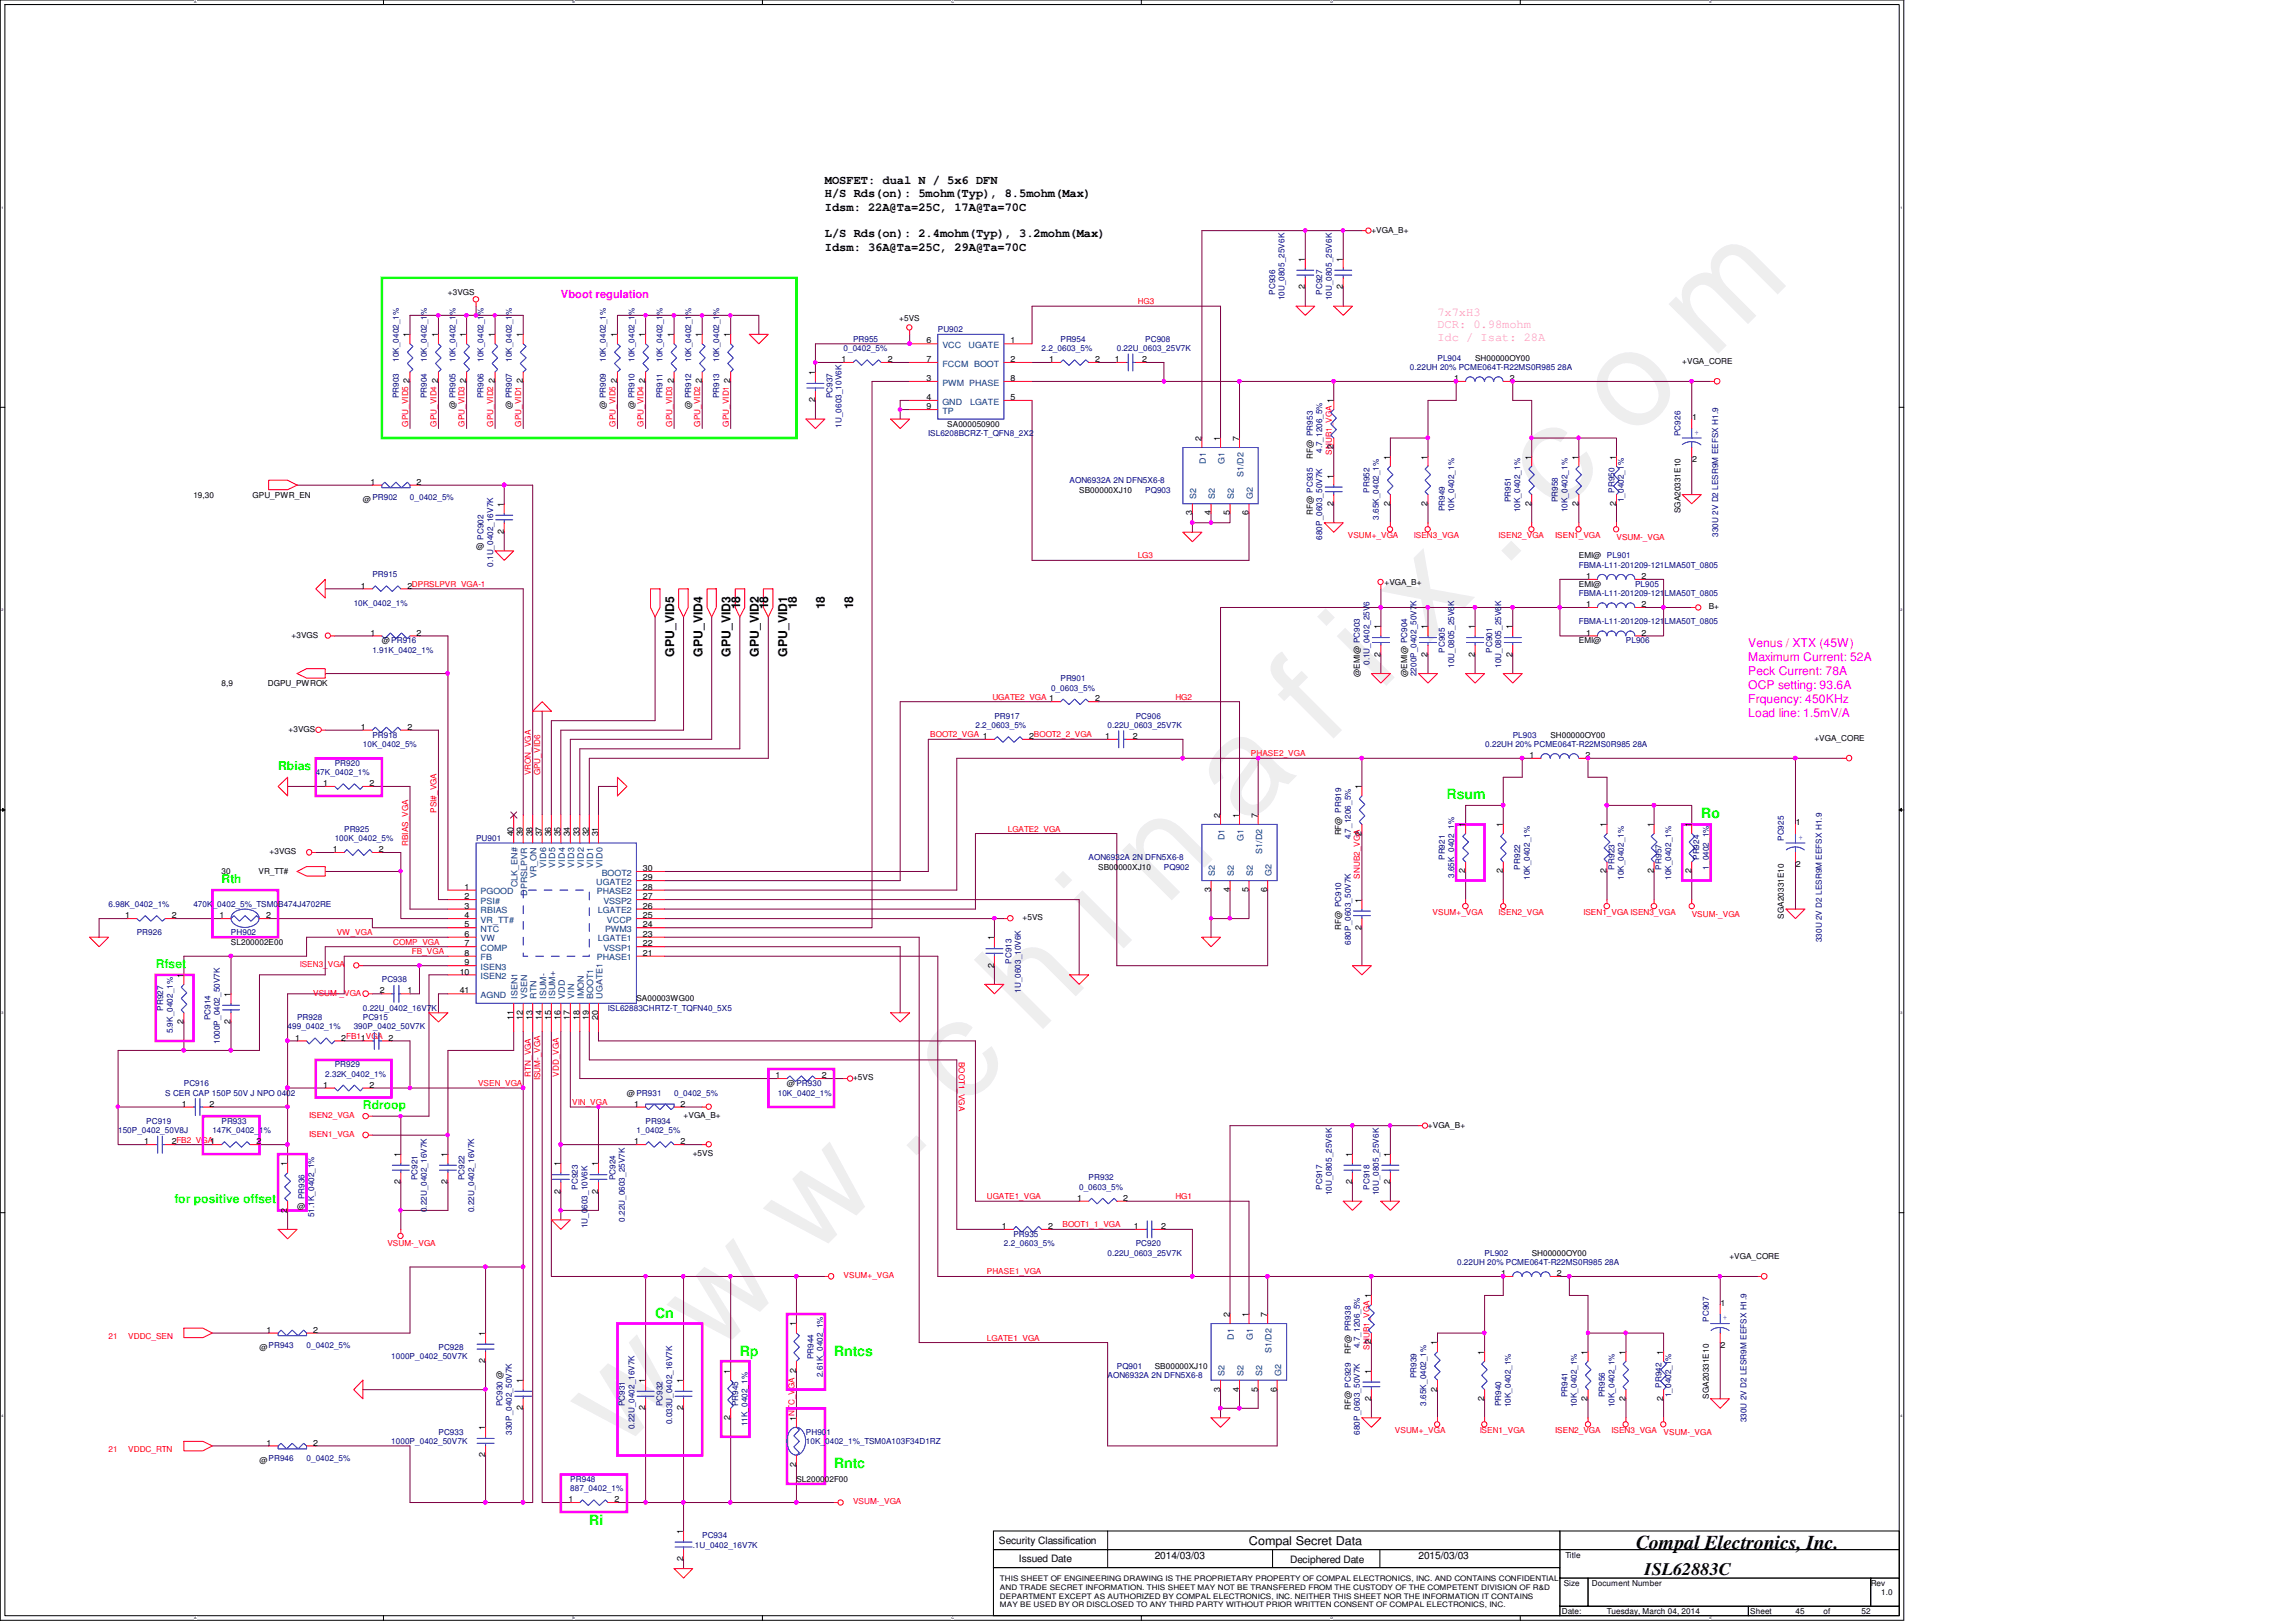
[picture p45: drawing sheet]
<svg xmlns="http://www.w3.org/2000/svg" width="297mm" height="210mm" viewBox="0 0 297 210" stroke-linecap="round" stroke-linejoin="round" font-family="sans-serif">
<defs><g id="words">
<text font-size="17.6" fill="#f0f" x="80.1" y="188" transform="rotate(-45 80.1 188)">w w w . c h i n a f i x . c o m</text>
<text font-size="2.5" x="211.7" y="200.4">Compal Electronics, Inc.</text>
<text font-size="2.3" x="212.8" y="203.8">ISL62883C</text>
<g font-size="1.8" fill="#0f0">
<text x="187.1" y="103.5">Rsum</text>
<text x="220.1" y="105.9">Ro</text>
<text x="84.7" y="170.5">Cn</text>
<text x="95.7" y="175.4">Rp</text>
<text x="107.9" y="175.4">Rntcs</text>
<text x="107.9" y="190">Rntc</text>
<text x="76.2" y="197.4">Ri</text>
</g>
<g font-size="1.6">
<text x="106.7" y="23.8">MOSFET: dual N / 5x6 DFN</text>
<text x="106.7" y="27.3">Idsm: 22A@Ta=25C, 17A@Ta=70C</text>
<text x="106.7" y="25.5">H/S Rds(on): 5mohm(Typ), 8.5mohm(Max)</text>
<text x="106.7" y="30.7">L/S Rds(on): 2.4mohm(Typ), 3.2mohm(Max)</text>
<text x="106.7" y="32.5">Idsm: 36A@Ta=25C, 29A@Ta=70C</text>
<text x="95.8" y="78.9" transform="rotate(-90 95.8 78.9)">18</text>
<text x="99.4" y="78.9" transform="rotate(-90 99.4 78.9)">18</text>
<text x="103.1" y="78.9" transform="rotate(-90 103.1 78.9)">18</text>
<text x="106.7" y="78.9" transform="rotate(-90 106.7 78.9)">18</text>
<text x="110.4" y="78.9" transform="rotate(-90 110.4 78.9)">18</text>
<text x="87.2" y="85" transform="rotate(-90 87.2 85)">GPU_VID5</text>
<text x="90.9" y="85" transform="rotate(-90 90.9 85)">GPU_VID4</text>
<text x="94.5" y="85" transform="rotate(-90 94.5 85)">GPU_VID3</text>
<text x="98.2" y="85" transform="rotate(-90 98.2 85)">GPU_VID2</text>
<text x="101.9" y="85" transform="rotate(-90 101.9 85)">GPU_VID1</text>
<text x="161.6" y="199.9">Compal Secret Data</text>
</g>
<g font-size="1.6" fill="#ff80c0">
<text x="186" y="40.9">7x7xH3</text>
<text x="186" y="42.5">DCR: 0.98mohm</text>
<text x="186" y="44.2">Idc / Isat: 28A</text>
</g>
<g font-size="1.6" fill="#f0f">
<text x="226.2" y="83.7">Venus / XTX (45W)</text>
<text x="226.2" y="85.6">Maximum Current: 52A</text>
<text x="226.2" y="87.4">Peck Current: 78A</text>
<text x="226.2" y="89.2">OCP setting: 93.6A</text>
<text x="226.2" y="91">Frquency: 450KHz</text>
<text x="226.2" y="92.8">Load line: 1.5mV/A</text>
</g>
<g font-size="1.6" fill="#0f0">
<text x="36" y="99.6">Rbias</text>
<text x="28.7" y="114.3">Rth</text>
<text x="20.1" y="125.2">Rfset</text>
<text x="46.9" y="143.5">Rdroop</text>
<text x="22.6" y="155.7">for positive offset</text>
</g>
<text font-size="1.4" fill="#f0f" x="72.6" y="38.5">Vboot regulation</text>
<g font-size="1.3">
<text x="129.2" y="199.8">Security Classification</text>
<text x="131.8" y="202.1">Issued Date</text>
<text x="149.4" y="201.7">2014/03/03</text>
<text x="166.9" y="202.2">Deciphered Date</text>
<text x="183.5" y="201.7">2015/03/03</text>
</g>
<g font-size="1.1">
<text x="168.8" y="33.9" transform="rotate(-90 168.8 33.9)">1</text>
<text x="173.7" y="33.9" transform="rotate(-90 173.7 33.9)">1</text>
<text x="177.4" y="30.1">+VGA_B+</text>
<text x="58" y="38.1">+3VGS</text>
<text x="116.3" y="41.6">+5VS</text>
<text x="168.8" y="37.4" transform="rotate(-90 168.8 37.4)">2</text>
<text x="173.7" y="37.4" transform="rotate(-90 173.7 37.4)">2</text>
<text x="53" y="43.6" transform="rotate(-90 53 43.6)">1</text>
<text x="56.7" y="43.6" transform="rotate(-90 56.7 43.6)">1</text>
<text x="60.3" y="43.6" transform="rotate(-90 60.3 43.6)">1</text>
<text x="64" y="43.6" transform="rotate(-90 64 43.6)">1</text>
<text x="67.6" y="43.6" transform="rotate(-90 67.6 43.6)">1</text>
<text x="79.8" y="43.6" transform="rotate(-90 79.8 43.6)">1</text>
<text x="83.5" y="43.6" transform="rotate(-90 83.5 43.6)">1</text>
<text x="87.2" y="43.6" transform="rotate(-90 87.2 43.6)">1</text>
<text x="90.8" y="43.6" transform="rotate(-90 90.8 43.6)">1</text>
<text x="94.5" y="43.6" transform="rotate(-90 94.5 43.6)">1</text>
<text x="108.9" y="46.9">1</text>
<text x="114.8" y="46.9">2</text>
<text x="119.8" y="44.5">6</text>
<text x="119.8" y="46.9">7</text>
<text x="130.7" y="44.5">1</text>
<text x="130.7" y="46.9">2</text>
<text x="135.7" y="46.9">1</text>
<text x="141.7" y="46.9">2</text>
<text x="144.2" y="46.9">1</text>
<text x="147.8" y="46.9">2</text>
<text x="190.8" y="46.7">SH00000OY00</text>
<text x="217.6" y="47.2">+VGA_CORE</text>
<text x="53" y="49.6" transform="rotate(-90 53 49.6)">2</text>
<text x="56.7" y="49.6" transform="rotate(-90 56.7 49.6)">2</text>
<text x="58.9" y="52.9" transform="rotate(-90 58.9 52.9)">@ PR905</text>
<text x="60.3" y="49.6" transform="rotate(-90 60.3 49.6)">2</text>
<text x="64" y="49.6" transform="rotate(-90 64 49.6)">2</text>
<text x="66.2" y="52.9" transform="rotate(-90 66.2 52.9)">@ PR907</text>
<text x="67.6" y="49.6" transform="rotate(-90 67.6 49.6)">2</text>
<text x="78.4" y="52.9" transform="rotate(-90 78.4 52.9)">@ PR909</text>
<text x="79.8" y="49.6" transform="rotate(-90 79.8 49.6)">2</text>
<text x="82.1" y="52.9" transform="rotate(-90 82.1 52.9)">@ PR910</text>
<text x="83.5" y="49.6" transform="rotate(-90 83.5 49.6)">2</text>
<text x="87.2" y="49.6" transform="rotate(-90 87.2 49.6)">2</text>
<text x="89.4" y="52.9" transform="rotate(-90 89.4 52.9)">@ PR912</text>
<text x="90.8" y="49.6" transform="rotate(-90 90.8 49.6)">2</text>
<text x="94.5" y="49.6" transform="rotate(-90 94.5 49.6)">2</text>
<text x="105.4" y="52.1" transform="rotate(-90 105.4 52.1)">2</text>
<text x="105.4" y="48.5" transform="rotate(-90 105.4 48.5)">1</text>
<text x="119.8" y="49.3">3</text>
<text x="119.8" y="51.8">4</text>
<text x="119.8" y="53">9</text>
<text x="130.7" y="49.3">8</text>
<text x="130.7" y="51.8">5</text>
<text x="188.1" y="49.3">1</text>
<text x="195.3" y="49.3">2</text>
<text x="122.6" y="55.2">SA000050900</text>
<text x="155.4" y="57.1" transform="rotate(-90 155.4 57.1)">2</text>
<text x="157.9" y="57.1" transform="rotate(-90 157.9 57.1)">1</text>
<text x="160.3" y="57.1" transform="rotate(-90 160.3 57.1)">7</text>
<text x="169.8" y="59.4" transform="rotate(-90 169.8 59.4)">RF@ PR953</text>
<text x="172.5" y="58.2" transform="rotate(-90 172.5 58.2)">2</text>
<text x="179.8" y="59.5" transform="rotate(-90 179.8 59.5)">1</text>
<text x="184.7" y="59.5" transform="rotate(-90 184.7 59.5)">1</text>
<text x="198.1" y="59.5" transform="rotate(-90 198.1 59.5)">1</text>
<text x="204.2" y="59.5" transform="rotate(-90 204.2 59.5)">1</text>
<text x="209.1" y="59.5" transform="rotate(-90 209.1 59.5)">1</text>
<text x="218.9" y="54.4">1</text>
<text x="218.9" y="59.8">2</text>
<text x="25" y="64.5">19,30</text>
<text x="32.7" y="64.5">GPU_PWR_EN</text>
<text x="46.9" y="65">@PR902</text>
<text x="47.9" y="62.7">1</text>
<text x="53.9" y="62.7">2</text>
<text x="65.2" y="65.6" transform="rotate(-90 65.2 65.6)">1</text>
<text x="139.6" y="63.8">SB00000XJ10</text>
<text x="172.5" y="65.5" transform="rotate(-90 172.5 65.5)">2</text>
<text x="172.5" y="61.9" transform="rotate(-90 172.5 61.9)">1</text>
<text x="179.8" y="65.5" transform="rotate(-90 179.8 65.5)">2</text>
<text x="184.7" y="65.5" transform="rotate(-90 184.7 65.5)">2</text>
<text x="198.1" y="65.5" transform="rotate(-90 198.1 65.5)">2</text>
<text x="204.2" y="65.5" transform="rotate(-90 204.2 65.5)">2</text>
<text x="209.1" y="65.5" transform="rotate(-90 209.1 65.5)">2</text>
<text x="61.6" y="71.1">@</text>
<text x="65.2" y="69.1" transform="rotate(-90 65.2 69.1)">2</text>
<text x="154.2" y="66.7" transform="rotate(-90 154.2 66.7)">3</text>
<text x="156.6" y="66.7" transform="rotate(-90 156.6 66.7)">4</text>
<text x="159.1" y="66.7" transform="rotate(-90 159.1 66.7)">5</text>
<text x="161.5" y="66.7" transform="rotate(-90 161.5 66.7)">6</text>
<text x="169.8" y="66.7" transform="rotate(-90 169.8 66.7)">RF@ PC935</text>
<text x="217.4" y="66.4" transform="rotate(-90 217.4 66.4)">SGA20331E10</text>
<text x="46.7" y="76.2">1</text>
<text x="52.7" y="76.2">2DPRSLPVR_VGA-1</text>
<text x="179.1" y="75.7">+VGA_B+</text>
<text x="204.3" y="72.3">EMI@ PL901</text>
<text x="204.3" y="75.9">EMI@</text>
<text x="205.2" y="74.9">1</text>
<text x="212.4" y="74.9">2</text>
<text x="37.7" y="82.5">+3VGS</text>
<text x="47.9" y="82.3">1</text>
<text x="49.4" y="83.3">@PR916</text>
<text x="53.9" y="82.3">2</text>
<text x="178.6" y="81.4" transform="rotate(-90 178.6 81.4)">1</text>
<text x="184.7" y="81.4" transform="rotate(-90 184.7 81.4)">1</text>
<text x="190.8" y="81.4" transform="rotate(-90 190.8 81.4)">1</text>
<text x="195.7" y="81.4" transform="rotate(-90 195.7 81.4)">1</text>
<text x="204.3" y="83.3">EMI@</text>
<text x="205.2" y="78.6">1</text>
<text x="205.2" y="82.3">1</text>
<text x="212.4" y="78.6">2</text>
<text x="212.4" y="82.3">2</text>
<text x="221.1" y="78.9">B+</text>
<text x="28.7" y="88.7">8,9</text>
<text x="34.7" y="88.7">DGPU_PWROK</text>
<text x="175.9" y="87.6" transform="rotate(-90 175.9 87.6)">@EMI@ PC903</text>
<text x="178.6" y="85" transform="rotate(-90 178.6 85)">2</text>
<text x="182" y="87.6" transform="rotate(-90 182 87.6)">@EMI@ PC904</text>
<text x="184.7" y="85" transform="rotate(-90 184.7 85)">2</text>
<text x="190.8" y="85" transform="rotate(-90 190.8 85)">2</text>
<text x="195.7" y="85" transform="rotate(-90 195.7 85)">2</text>
<text x="37.3" y="94.7">+3VGS</text>
<text x="46.7" y="94.4">1</text>
<text x="52.7" y="94.4">2</text>
<text x="133.1" y="95.6">2BOOT2_2_VGA</text>
<text x="141.7" y="90.8">2</text>
<text x="143" y="95.6">1</text>
<text x="146.6" y="95.6">2</text>
<text x="200.6" y="95.5">SH00000OY00</text>
<text x="234.7" y="95.9">+VGA_CORE</text>
<text x="41.8" y="101.7">1</text>
<text x="47.8" y="101.7">2</text>
<text x="197.9" y="98.1">1</text>
<text x="205.1" y="98.1">2</text>
<text x="157.9" y="105.8" transform="rotate(-90 157.9 105.8)">2</text>
<text x="160.3" y="105.8" transform="rotate(-90 160.3 105.8)">1</text>
<text x="162.7" y="105.8" transform="rotate(-90 162.7 105.8)">7</text>
<text x="176.1" y="102.2" transform="rotate(-90 176.1 102.2)">1</text>
<text x="189.6" y="107" transform="rotate(-90 189.6 107)">1</text>
<text x="194.4" y="107" transform="rotate(-90 194.4 107)">1</text>
<text x="207.9" y="107" transform="rotate(-90 207.9 107)">1</text>
<text x="213.9" y="107" transform="rotate(-90 213.9 107)">1</text>
<text x="218.8" y="107" transform="rotate(-90 218.8 107)">1</text>
<text x="232.3" y="106.8">1</text>
<text x="28.7" y="113.1">30</text>
<text x="33.4" y="113.1">VR_TT#</text>
<text x="34.9" y="110.6">+3VGS</text>
<text x="43" y="110.3">1</text>
<text x="49" y="110.3">2</text>
<text x="66.4" y="108.2" transform="rotate(-90 66.4 108.2)">40</text>
<text x="67.6" y="108.2" transform="rotate(-90 67.6 108.2)">39</text>
<text x="68.9" y="108.2" transform="rotate(-90 68.9 108.2)">38</text>
<text x="70.1" y="108.2" transform="rotate(-90 70.1 108.2)">37</text>
<text x="71.3" y="108.2" transform="rotate(-90 71.3 108.2)">36</text>
<text x="72.5" y="108.2" transform="rotate(-90 72.5 108.2)">35</text>
<text x="73.7" y="108.2" transform="rotate(-90 73.7 108.2)">34</text>
<text x="75" y="108.2" transform="rotate(-90 75 108.2)">33</text>
<text x="76.2" y="108.2" transform="rotate(-90 76.2 108.2)">32</text>
<text x="77.4" y="108.2" transform="rotate(-90 77.4 108.2)">31</text>
<text x="83.2" y="112.7">30</text>
<text x="83.2" y="113.9">29</text>
<text x="142.1" y="112.5">SB00000XJ10</text>
<text x="173.5" y="108.1" transform="rotate(-90 173.5 108.1)">RF@ PR919</text>
<text x="176.1" y="108.2" transform="rotate(-90 176.1 108.2)">2</text>
<text x="189.6" y="113" transform="rotate(-90 189.6 113)">2</text>
<text x="194.4" y="113" transform="rotate(-90 194.4 113)">2</text>
<text x="207.9" y="113" transform="rotate(-90 207.9 113)">2</text>
<text x="213.9" y="113" transform="rotate(-90 213.9 113)">2</text>
<text x="218.8" y="113" transform="rotate(-90 218.8 113)">2</text>
<text x="232.3" y="112.2">2</text>
<text x="16.2" y="118.8">1</text>
<text x="22.2" y="118.8">2</text>
<text x="28.4" y="118.8">1</text>
<text x="34.4" y="118.8">2</text>
<text x="60.1" y="115.1">1</text>
<text x="60.1" y="116.4">2</text>
<text x="60.1" y="117.6">3</text>
<text x="60.1" y="118.8">4</text>
<text x="83.2" y="115.1">28</text>
<text x="83.2" y="118.8">25</text>
<text x="83.2" y="117.6">26</text>
<text x="83.2" y="116.4">27</text>
<text x="132.3" y="119.1">+5VS</text>
<text x="156.6" y="115.4" transform="rotate(-90 156.6 115.4)">3</text>
<text x="159.1" y="115.4" transform="rotate(-90 159.1 115.4)">4</text>
<text x="161.5" y="115.4" transform="rotate(-90 161.5 115.4)">5</text>
<text x="164" y="115.4" transform="rotate(-90 164 115.4)">6</text>
<text x="176.1" y="116.8" transform="rotate(-90 176.1 116.8)">1</text>
<text x="230.8" y="118.9" transform="rotate(-90 230.8 118.9)">SGA20331E10</text>
<text x="29.9" y="122.3">SL200002E00</text>
<text x="60.1" y="120">5</text>
<text x="60.1" y="121.2">6</text>
<text x="60.1" y="122.5">7</text>
<text x="60.1" y="123.7">8</text>
<text x="60.1" y="124.9">9</text>
<text x="83.2" y="123.7">21</text>
<text x="83.2" y="121.2">23</text>
<text x="83.2" y="120">24</text>
<text x="83.2" y="122.5">22</text>
<text x="128.6" y="125.2" transform="rotate(-90 128.6 125.2)">2</text>
<text x="128.6" y="121.7" transform="rotate(-90 128.6 121.7)">1</text>
<text x="173.5" y="120.3" transform="rotate(-90 173.5 120.3)">RF@ PC910</text>
<text x="176.1" y="120.4" transform="rotate(-90 176.1 120.4)">2</text>
<text x="23.7" y="126.5" transform="rotate(-90 23.7 126.5)">1</text>
<text x="29.8" y="129" transform="rotate(-90 29.8 129)">1</text>
<text x="49.1" y="128.6">2</text>
<text x="52.7" y="128.6">1</text>
<text x="59.5" y="126.1">10</text>
<text x="59.5" y="128.6">41</text>
<text x="66.4" y="132" transform="rotate(-90 66.4 132)">11</text>
<text x="67.6" y="132" transform="rotate(-90 67.6 132)">12</text>
<text x="68.9" y="132" transform="rotate(-90 68.9 132)">13</text>
<text x="70.1" y="132" transform="rotate(-90 70.1 132)">14</text>
<text x="71.3" y="132" transform="rotate(-90 71.3 132)">15</text>
<text x="72.5" y="132" transform="rotate(-90 72.5 132)">16</text>
<text x="73.7" y="132" transform="rotate(-90 73.7 132)">17</text>
<text x="75" y="132" transform="rotate(-90 75 132)">18</text>
<text x="76.2" y="132" transform="rotate(-90 76.2 132)">19</text>
<text x="77.4" y="132" transform="rotate(-90 77.4 132)">20</text>
<text x="82.3" y="129.6">SA00003WG00</text>
<text x="23.7" y="132.5" transform="rotate(-90 23.7 132.5)">2</text>
<text x="29.8" y="132.5" transform="rotate(-90 29.8 132.5)">2</text>
<text x="38.2" y="134.7">1</text>
<text x="44.2" y="134.7">2FB1_VGA 2</text>
<text x="46.7" y="134.7">1</text>
<text x="23.5" y="143.2">1</text>
<text x="27.1" y="143.2">2</text>
<text x="41.8" y="140.8">1</text>
<text x="47.8" y="140.8">2</text>
<text x="81.1" y="141.8">@PR931</text>
<text x="82" y="143.2">1</text>
<text x="88.1" y="143.2">2</text>
<text x="100.3" y="139.5">1</text>
<text x="101.8" y="140.5">@PR930</text>
<text x="106.3" y="139.5">2</text>
<text x="110.4" y="139.8">+5VS</text>
<text x="18.7" y="148.1">1</text>
<text x="22.2" y="148.1">2FB2_VGA1</text>
<text x="33.2" y="148.1">2</text>
<text x="51.8" y="149.7" transform="rotate(-90 51.8 149.7)">1</text>
<text x="57.9" y="149.7" transform="rotate(-90 57.9 149.7)">1</text>
<text x="82" y="148.1">1</text>
<text x="88.1" y="148.1">2</text>
<text x="88.4" y="144.7">+VGA_B+</text>
<text x="89.6" y="149.6">+5VS</text>
<text x="174.9" y="149.7" transform="rotate(-90 174.9 149.7)">1</text>
<text x="179.8" y="149.7" transform="rotate(-90 179.8 149.7)">1</text>
<text x="184.7" y="145.9">+VGA_B+</text>
<text x="37.2" y="150.9" transform="rotate(-90 37.2 150.9)">1</text>
<text x="51.8" y="153.2" transform="rotate(-90 51.8 153.2)">2</text>
<text x="57.9" y="153.2" transform="rotate(-90 57.9 153.2)">2</text>
<text x="72.5" y="154.5" transform="rotate(-90 72.5 154.5)">2</text>
<text x="72.5" y="150.9" transform="rotate(-90 72.5 150.9)">1</text>
<text x="77.4" y="154.5" transform="rotate(-90 77.4 154.5)">2</text>
<text x="77.4" y="150.9" transform="rotate(-90 77.4 150.9)">1</text>
<text x="139.4" y="155.4">1</text>
<text x="145.3" y="155.4">2</text>
<text x="174.9" y="153.2" transform="rotate(-90 174.9 153.2)">2</text>
<text x="179.8" y="153.2" transform="rotate(-90 179.8 153.2)">2</text>
<text x="37.2" y="156.9" transform="rotate(-90 37.2 156.9)">2</text>
<text x="38.4" y="156.4">@</text>
<text x="129.6" y="159">1</text>
<text x="135.6" y="159">2</text>
<text x="146.7" y="159">1</text>
<text x="150.2" y="159">2</text>
<text x="194.2" y="165.1">1</text>
<text x="198.2" y="162.5">SH00000OY00</text>
<text x="201.4" y="165.1">2</text>
<text x="223.7" y="163">+VGA_CORE</text>
<text x="34.5" y="172.5">1</text>
<text x="40.5" y="172.5">2</text>
<text x="62.8" y="172.9" transform="rotate(-90 62.8 172.9)">1</text>
<text x="103" y="171.7" transform="rotate(-90 103 171.7)">1</text>
<text x="159.1" y="170.4" transform="rotate(-90 159.1 170.4)">2</text>
<text x="161.5" y="170.4" transform="rotate(-90 161.5 170.4)">1</text>
<text x="164" y="170.4" transform="rotate(-90 164 170.4)">7</text>
<text x="177.4" y="174" transform="rotate(-90 177.4 174)">2</text>
<text x="222.6" y="169">1</text>
<text x="33.6" y="174.7">@PR943</text>
<text x="62.8" y="176.4" transform="rotate(-90 62.8 176.4)">2</text>
<text x="67.6" y="179" transform="rotate(-90 67.6 179)">1</text>
<text x="83.5" y="179" transform="rotate(-90 83.5 179)">1</text>
<text x="88.4" y="179" transform="rotate(-90 88.4 179)">1</text>
<text x="94.5" y="177.8" transform="rotate(-90 94.5 177.8)">1</text>
<text x="149.4" y="177.1">SB00000XJ10</text>
<text x="174.7" y="175.2" transform="rotate(-90 174.7 175.2)">RF@ PR938</text>
<text x="177.4" y="177.8" transform="rotate(-90 177.4 177.8)">1</text>
<text x="185.9" y="174.1" transform="rotate(-90 185.9 174.1)">1</text>
<text x="192" y="175.3" transform="rotate(-90 192 175.3)">1</text>
<text x="205.4" y="175.3" transform="rotate(-90 205.4 175.3)">1</text>
<text x="210.3" y="175.3" transform="rotate(-90 210.3 175.3)">1</text>
<text x="215.2" y="175.3" transform="rotate(-90 215.2 175.3)">1</text>
<text x="222.6" y="174.4">2</text>
<text x="62.8" y="185.1" transform="rotate(-90 62.8 185.1)">1</text>
<text x="67.6" y="182.5" transform="rotate(-90 67.6 182.5)">2</text>
<text x="83.5" y="182.5" transform="rotate(-90 83.5 182.5)">2</text>
<text x="88.4" y="182.5" transform="rotate(-90 88.4 182.5)">2</text>
<text x="94.5" y="183.7" transform="rotate(-90 94.5 183.7)">2</text>
<text x="103" y="183.9" transform="rotate(-90 103 183.9)">1NTC_VGA 2</text>
<text x="157.9" y="180.1" transform="rotate(-90 157.9 180.1)">3</text>
<text x="160.3" y="180.1" transform="rotate(-90 160.3 180.1)">4</text>
<text x="162.7" y="180.1" transform="rotate(-90 162.7 180.1)">5</text>
<text x="165.2" y="180.1" transform="rotate(-90 165.2 180.1)">6</text>
<text x="174.7" y="182.5" transform="rotate(-90 174.7 182.5)">RF@ PC929</text>
<text x="177.4" y="181.3" transform="rotate(-90 177.4 181.3)">2</text>
<text x="185.9" y="180.1" transform="rotate(-90 185.9 180.1)">2</text>
<text x="192" y="181.3" transform="rotate(-90 192 181.3)">2</text>
<text x="205.4" y="181.3" transform="rotate(-90 205.4 181.3)">2</text>
<text x="210.3" y="181.3" transform="rotate(-90 210.3 181.3)">2</text>
<text x="215.2" y="181.3" transform="rotate(-90 215.2 181.3)">2</text>
<text x="221.1" y="181" transform="rotate(-90 221.1 181)">SGA20331E10</text>
<text x="33.6" y="189.3">@PR946</text>
<text x="34.5" y="187.1">1</text>
<text x="40.5" y="187.1">2</text>
<text x="62.8" y="188.6" transform="rotate(-90 62.8 188.6)">2</text>
<text x="103" y="189.8" transform="rotate(-90 103 189.8)">2</text>
<text x="103" y="191.8">SL200002F00</text>
<text x="73.5" y="194.4">1</text>
<text x="79.5" y="194.4">2</text>
<text x="88.4" y="202" transform="rotate(-90 88.4 202)">2</text>
<text x="88.4" y="198.5" transform="rotate(-90 88.4 198.5)">1</text>
<text x="202.5" y="201.6">Title</text>
<text x="202.1" y="208.8">Date:</text>
<text x="202.3" y="205.2">Size</text>
<text x="205.9" y="205.2">Document Number</text>
<text x="207.9" y="208.8">Tuesday, March 04, 2014</text>
<text x="226.4" y="208.8">Sheet</text>
<text x="232.3" y="208.8">45</text>
<text x="235.9" y="208.8">of</text>
<text x="240.8" y="208.8">52</text>
<text x="242" y="205.2">Rev</text>
<text x="243.4" y="206.4">1.0</text>
</g>
<g font-size="1.1" fill="#f00">
<text x="147.2" y="39.4">HG3</text>
<text x="52.8" y="55.2" transform="rotate(-90 52.8 55.2)">GPU_VID5</text>
<text x="56.5" y="55.2" transform="rotate(-90 56.5 55.2)">GPU_VID4</text>
<text x="60.1" y="55.2" transform="rotate(-90 60.1 55.2)">GPU_VID3</text>
<text x="63.8" y="55.2" transform="rotate(-90 63.8 55.2)">GPU_VID2</text>
<text x="67.4" y="55.2" transform="rotate(-90 67.4 55.2)">GPU_VID1</text>
<text x="79.6" y="55.2" transform="rotate(-90 79.6 55.2)">GPU_VID5</text>
<text x="83.3" y="55.2" transform="rotate(-90 83.3 55.2)">GPU_VID4</text>
<text x="86.9" y="55.2" transform="rotate(-90 86.9 55.2)">GPU_VID3</text>
<text x="90.6" y="55.2" transform="rotate(-90 90.6 55.2)">GPU_VID2</text>
<text x="94.3" y="55.2" transform="rotate(-90 94.3 55.2)">GPU_VID1</text>
<text x="172.3" y="58.8" transform="rotate(-90 172.3 58.8)">SNUB1_VGA 1</text>
<text x="174.4" y="69.6">VSUM+_VGA</text>
<text x="182.9" y="69.6">ISEN3_VGA</text>
<text x="193.9" y="69.6">ISEN2_VGA</text>
<text x="201.2" y="69.6">ISEN1_VGA</text>
<text x="209.1" y="69.9">VSUM-_VGA</text>
<text x="147.2" y="72.3">LG3</text>
<text x="120.4" y="95.4">BOOT2_VGA 1</text>
<text x="128.4" y="90.6">UGATE2_VGA 1</text>
<text x="152.1" y="90.6">HG2</text>
<text x="68.7" y="100.3" transform="rotate(-90 68.7 100.3)">VRON_VGA</text>
<text x="69.9" y="100.3" transform="rotate(-90 69.9 100.3)">GPU_VID6</text>
<text x="161.8" y="97.9">PHASE2_VGA</text>
<text x="56.5" y="105.2" transform="rotate(-90 56.5 105.2)">PSI#_VGA</text>
<text x="130.4" y="107.6">LGATE2_VGA</text>
<text x="52.8" y="109.5" transform="rotate(-90 52.8 109.5)">RBIAS_VGA</text>
<text x="175.9" y="113.7" transform="rotate(-90 175.9 113.7)">SNUB2_VGA</text>
<text x="185.3" y="118.4">VSUM+_VGA</text>
<text x="193.9" y="118.4">ISEN2_VGA</text>
<text x="204.8" y="118.4">ISEN1_VGA ISEN3_VGA</text>
<text x="218.9" y="118.6">VSUM-_VGA</text>
<text x="38.8" y="125.2">ISEN3_VGA</text>
<text x="43.6" y="121">VW_VGA</text>
<text x="50.9" y="122.3">COMP_VGA</text>
<text x="53.3" y="123.5">FB_VGA</text>
<text x="40.5" y="128.9">VSUM-_VGA</text>
<text x="124" y="137.4" transform="rotate(90 124 137.4)">BOOT1_VGA</text>
<text x="61.8" y="140.5">VSEN_VGA</text>
<text x="68.7" y="139.3" transform="rotate(-90 68.7 139.3)">RTN_VGA</text>
<text x="69.9" y="139.8" transform="rotate(-90 69.9 139.8)">ISUM-_VGA</text>
<text x="72.3" y="139.3" transform="rotate(-90 72.3 139.3)">VDD_VGA</text>
<text x="74" y="143">VIN_VGA</text>
<text x="40" y="144.7">ISEN2_VGA</text>
<text x="40" y="147.2">ISEN1_VGA</text>
<text x="127.7" y="155.2">UGATE1_VGA</text>
<text x="152.1" y="155.2">HG1</text>
<text x="50.1" y="161.3">VSUM-_VGA</text>
<text x="137.5" y="158.8">BOOT1_1_VGA</text>
<text x="109.1" y="165.4">VSUM+_VGA</text>
<text x="127.7" y="164.9">PHASE1_VGA</text>
<text x="14.1" y="173.2">21</text>
<text x="16.6" y="173.2">VDDC_SEN</text>
<text x="127.7" y="173.5">LGATE1_VGA</text>
<text x="177.2" y="174.7" transform="rotate(-90 177.2 174.7)">SNUB1_VGA 1</text>
<text x="180.5" y="185.4">VSUM+_VGA</text>
<text x="191.4" y="185.4">ISEN1_VGA</text>
<text x="201.2" y="185.4">ISEN2_VGA</text>
<text x="208.5" y="185.4">ISEN3_VGA</text>
<text x="215.2" y="185.7">VSUM-_VGA</text>
<text x="14.1" y="187.9">21</text>
<text x="16.6" y="187.9">VDDC_RTN</text>
<text x="110.4" y="194.7">VSUM-_VGA</text>
</g>
<g font-size="1.1" fill="#000080">
<text x="165" y="38.1" transform="rotate(-90 165 38.1)">PC936</text>
<text x="166.2" y="38.9" transform="rotate(-90 166.2 38.9)">10U_0805_25V6K</text>
<text x="171.1" y="38.1" transform="rotate(-90 171.1 38.1)">PC927</text>
<text x="172.3" y="38.9" transform="rotate(-90 172.3 38.9)">10U_0805_25V6K</text>
<text x="51.6" y="46.8" transform="rotate(-90 51.6 46.8)">10K_0402_1%</text>
<text x="55.2" y="46.8" transform="rotate(-90 55.2 46.8)">10K_0402_1%</text>
<text x="58.9" y="46.8" transform="rotate(-90 58.9 46.8)">10K_0402_1%</text>
<text x="62.6" y="46.8" transform="rotate(-90 62.6 46.8)">10K_0402_1%</text>
<text x="66.2" y="46.8" transform="rotate(-90 66.2 46.8)">10K_0402_1%</text>
<text x="78.4" y="46.8" transform="rotate(-90 78.4 46.8)">10K_0402_1%</text>
<text x="82.1" y="46.8" transform="rotate(-90 82.1 46.8)">10K_0402_1%</text>
<text x="85.7" y="46.8" transform="rotate(-90 85.7 46.8)">10K_0402_1%</text>
<text x="89.4" y="46.8" transform="rotate(-90 89.4 46.8)">10K_0402_1%</text>
<text x="93" y="46.8" transform="rotate(-90 93 46.8)">10K_0402_1%</text>
<text x="109.1" y="45.5">0_0402_5%</text>
<text x="110.4" y="44.2">PR955</text>
<text x="121.3" y="43">PU902</text>
<text x="134.7" y="45.5">2.2_0603_5%</text>
<text x="137.2" y="44.2">PR954</text>
<text x="144.5" y="45.5">0.22U_0603_25V7K</text>
<text x="148.2" y="44.2">PC908</text>
<text x="182.4" y="47.9">0.22UH 20% PCME064T-R22MS0R985 28A</text>
<text x="186" y="46.7">PL904</text>
<text x="51.6" y="51.6" transform="rotate(-90 51.6 51.6)">PR903</text>
<text x="55.2" y="51.6" transform="rotate(-90 55.2 51.6)">PR904</text>
<text x="62.6" y="51.6" transform="rotate(-90 62.6 51.6)">PR906</text>
<text x="85.7" y="51.6" transform="rotate(-90 85.7 51.6)">PR911</text>
<text x="93" y="51.6" transform="rotate(-90 93 51.6)">PR913</text>
<text x="107.7" y="51.6" transform="rotate(-90 107.7 51.6)">PC937</text>
<text x="108.9" y="55.3" transform="rotate(-90 108.9 55.3)">1U_0603_10V6K</text>
<text x="120.1" y="56.4">ISL6208BCRZ-T_QFN8_2X2</text>
<text x="171.1" y="58.6" transform="rotate(-90 171.1 58.6)">4.7_1206_5%</text>
<text x="217.4" y="56.4" transform="rotate(-90 217.4 56.4)">PC926</text>
<text x="53" y="64.7">0_0402_5%</text>
<text x="138.4" y="62.5">AON6932A 2N DFN5X6-8</text>
<text x="148.2" y="63.8">PQ903</text>
<text x="177.2" y="63.8" transform="rotate(-90 177.2 63.8)">PR952</text>
<text x="195.4" y="65" transform="rotate(-90 195.4 65)">PR951</text>
<text x="201.5" y="65" transform="rotate(-90 201.5 65)">PR958</text>
<text x="208.9" y="63.8" transform="rotate(-90 208.9 63.8)">PR950</text>
<text x="210.1" y="65" transform="rotate(-90 210.1 65)">1_0402_1%</text>
<text x="62.6" y="69.9" transform="rotate(-90 62.6 69.9)">PC902</text>
<text x="171.1" y="69.8" transform="rotate(-90 171.1 69.8)">680P_0603_50V7K</text>
<text x="178.4" y="67.3" transform="rotate(-90 178.4 67.3)">3.65K_0402_1%</text>
<text x="186.9" y="66.2" transform="rotate(-90 186.9 66.2)">PR949</text>
<text x="188.1" y="66.3" transform="rotate(-90 188.1 66.3)">10K_0402_1%</text>
<text x="196.7" y="66.3" transform="rotate(-90 196.7 66.3)">10K_0402_1%</text>
<text x="202.8" y="66.3" transform="rotate(-90 202.8 66.3)">10K_0402_1%</text>
<text x="222.3" y="69.5" transform="rotate(-90 222.3 69.5)">330U 2V D2 LESR9M EEFSX H1.9</text>
<text x="48.2" y="74.7">PR915</text>
<text x="63.8" y="73.4" transform="rotate(-90 63.8 73.4)">0.1U_0402_16V7K</text>
<text x="204.3" y="73.5">FBMA-L11-201209-121LMA50T_0805</text>
<text x="204.3" y="77.2">FBMA-L11-201209-121LMA50T_0805</text>
<text x="211.5" y="75.9">PL905</text>
<text x="45.8" y="78.4">10K_0402_1%</text>
<text x="204.3" y="80.8">FBMA-L11-201209-121LMA50T_0805</text>
<text x="210.4" y="83.3">PL906</text>
<text x="48.2" y="84.5">1.91K_0402_1%</text>
<text x="136" y="89.4">0_0603_5%</text>
<text x="137.2" y="88.1">PR901</text>
<text x="177.2" y="86.1" transform="rotate(-90 177.2 86.1)">0.1U_0402_25V6</text>
<text x="183.3" y="87.5" transform="rotate(-90 183.3 87.5)">2200P_0402_50V7K</text>
<text x="186.9" y="84.5" transform="rotate(-90 186.9 84.5)">PC905</text>
<text x="188.1" y="86.4" transform="rotate(-90 188.1 86.4)">10U_0805_25V6K</text>
<text x="193" y="84.5" transform="rotate(-90 193 84.5)">PC901</text>
<text x="194.2" y="86.4" transform="rotate(-90 194.2 86.4)">10U_0805_25V6K</text>
<text x="48.2" y="95.5">PR918</text>
<text x="126.2" y="94.2">2.2_0603_5%</text>
<text x="128.6" y="93">PR917</text>
<text x="143.3" y="94.2">0.22U_0603_25V7K</text>
<text x="146.9" y="93">PC906</text>
<text x="195.7" y="95.5">PL903</text>
<text x="40.8" y="100.3">47K_0402_1%</text>
<text x="43.3" y="99.1">PR920</text>
<text x="46.9" y="96.6">10K_0402_5%</text>
<text x="192.1" y="96.6">0.22UH 20% PCME064T-R22MS0R985 28A</text>
<text x="44.5" y="107.7">PR925</text>
<text x="43.3" y="108.8">100K_0402_5%</text>
<text x="61.6" y="108.8">PU901</text>
<text x="140.8" y="111.3">AON6932A 2N DFN5X6-8</text>
<text x="150.6" y="112.5">PQ902</text>
<text x="174.7" y="108.6" transform="rotate(-90 174.7 108.6)">4.7_1206_5%</text>
<text x="186.9" y="111.3" transform="rotate(-90 186.9 111.3)">PR921</text>
<text x="188.1" y="113.6" transform="rotate(-90 188.1 113.6)">3.65K_0402_1%</text>
<text x="196.7" y="112.5" transform="rotate(-90 196.7 112.5)">PR922</text>
<text x="197.9" y="113.9" transform="rotate(-90 197.9 113.9)">10K_0402_1%</text>
<text x="208.9" y="112.5" transform="rotate(-90 208.9 112.5)">PR923</text>
<text x="210.1" y="113.9" transform="rotate(-90 210.1 113.9)">10K_0402_1%</text>
<text x="215" y="112.5" transform="rotate(-90 215 112.5)">PR957</text>
<text x="216.2" y="113.9" transform="rotate(-90 216.2 113.9)">10K_0402_1%</text>
<text x="219.8" y="111.3" transform="rotate(-90 219.8 111.3)">PR924</text>
<text x="221.1" y="112.5" transform="rotate(-90 221.1 112.5)">1_0402_1%</text>
<text x="230.8" y="108.8" transform="rotate(-90 230.8 108.8)">PC925</text>
<text x="14.1" y="117.4">6.98K_0402_1%</text>
<text x="25" y="117.4">470K_0402_5%_TSM0B474J4702RE</text>
<text x="17.7" y="121">PR926</text>
<text x="29.9" y="121">PH902</text>
<text x="130.8" y="124.7" transform="rotate(-90 130.8 124.7)">PC913</text>
<text x="174.7" y="122.3" transform="rotate(-90 174.7 122.3)">680P_0603_50V7K</text>
<text x="235.7" y="121.9" transform="rotate(-90 235.7 121.9)">330U 2V D2 LESR9M EEFSX H1.9</text>
<text x="21.1" y="130.8" transform="rotate(-90 21.1 130.8)">PR927</text>
<text x="46.9" y="130.8">0.22U_0402_16V7K</text>
<text x="49.4" y="127.1">PC938</text>
<text x="78.7" y="130.8">ISL62883CHRTZ-T_TQFN40_5X5</text>
<text x="132.1" y="128.5" transform="rotate(-90 132.1 128.5)">1U_0603_10V6K</text>
<text x="22.3" y="133.7" transform="rotate(-90 22.3 133.7)">5.9K_0402_1%</text>
<text x="27.2" y="132" transform="rotate(-90 27.2 132)">PC914</text>
<text x="28.4" y="135.1" transform="rotate(-90 28.4 135.1)">1000P_0402_50V7K</text>
<text x="37.2" y="133.2">499_0402_1%</text>
<text x="38.4" y="132">PR928</text>
<text x="45.8" y="133.2">390P_0402_50V7K</text>
<text x="46.9" y="132">PC915</text>
<text x="21.4" y="141.8">S CER CAP 150P 50V J NPO 0402</text>
<text x="23.8" y="140.5">PC916</text>
<text x="42.1" y="139.3">2.32K_0402_1%</text>
<text x="43.3" y="138.1">PR929</text>
<text x="87.2" y="141.8">0_0402_5%</text>
<text x="100.6" y="141.8">10K_0402_1%</text>
<text x="15.3" y="146.6">150P_0402_50V8J</text>
<text x="18.9" y="145.4">PC919</text>
<text x="27.5" y="146.6">147K_0402_1%</text>
<text x="28.7" y="145.4">PR933</text>
<text x="82.3" y="146.6">1_0402_5%</text>
<text x="83.5" y="145.4">PR934</text>
<text x="39.4" y="155.2" transform="rotate(-90 39.4 155.2)">PR936</text>
<text x="54" y="152.7" transform="rotate(-90 54 152.7)">PC921</text>
<text x="60.1" y="152.7" transform="rotate(-90 60.1 152.7)">PC922</text>
<text x="74.8" y="154" transform="rotate(-90 74.8 154)">PC923</text>
<text x="79.6" y="152.7" transform="rotate(-90 79.6 152.7)">PC924</text>
<text x="139.6" y="154">0_0603_5%</text>
<text x="140.8" y="152.7">PR932</text>
<text x="171.1" y="154" transform="rotate(-90 171.1 154)">PC917</text>
<text x="172.3" y="154.7" transform="rotate(-90 172.3 154.7)">10U_0805_25V6K</text>
<text x="177.2" y="154" transform="rotate(-90 177.2 154)">PC918</text>
<text x="178.4" y="154.7" transform="rotate(-90 178.4 154.7)">10U_0805_25V6K</text>
<text x="40.6" y="157.5" transform="rotate(-90 40.6 157.5)">51.1K_0402_1%</text>
<text x="55.2" y="156.9" transform="rotate(-90 55.2 156.9)">0.22U_0402_16V7K</text>
<text x="61.3" y="156.9" transform="rotate(-90 61.3 156.9)">0.22U_0402_16V7K</text>
<text x="76" y="159" transform="rotate(-90 76 159)">1U_0603_10V6K</text>
<text x="80.9" y="158.1" transform="rotate(-90 80.9 158.1)">0.22U_0603_25V7K</text>
<text x="129.9" y="161.3">2.2_0603_5%</text>
<text x="131.1" y="160.1">PR935</text>
<text x="146.9" y="161.3">PC920</text>
<text x="143.3" y="162.5">0.22U_0603_25V7K</text>
<text x="188.5" y="163.7">0.22UH 20% PCME064T-R22MS0R985 28A</text>
<text x="192.1" y="162.5">PL902</text>
<text x="221.1" y="171" transform="rotate(-90 221.1 171)">PC907</text>
<text x="39.7" y="174.5">0_0402_5%</text>
<text x="50.6" y="175.9">1000P_0402_50V7K</text>
<text x="56.7" y="174.7">PC928</text>
<text x="105.2" y="175.9" transform="rotate(-90 105.2 175.9)">PR944</text>
<text x="106.5" y="178.2" transform="rotate(-90 106.5 178.2)">2.61K_0402_1%</text>
<text x="143.3" y="178.4">AON6932A 2N DFN5X6-8</text>
<text x="144.5" y="177.1">PQ901</text>
<text x="175.9" y="174.5" transform="rotate(-90 175.9 174.5)">4.7_1206_5%</text>
<text x="183.3" y="178.4" transform="rotate(-90 183.3 178.4)">PR939</text>
<text x="215" y="179.6" transform="rotate(-90 215 179.6)">PR942</text>
<text x="56.7" y="185.7">PC933</text>
<text x="65" y="182" transform="rotate(-90 65 182)">PC930 @</text>
<text x="66.2" y="185.7" transform="rotate(-90 66.2 185.7)">330P_0402_50V7K</text>
<text x="80.9" y="182" transform="rotate(-90 80.9 182)">PC931</text>
<text x="82.1" y="185" transform="rotate(-90 82.1 185)">0.22U_0402_16V7K</text>
<text x="85.7" y="182" transform="rotate(-90 85.7 182)">PC932</text>
<text x="86.9" y="184.3" transform="rotate(-90 86.9 184.3)">0.033U_0402_16V7K</text>
<text x="95.5" y="182" transform="rotate(-90 95.5 182)">PR945</text>
<text x="96.7" y="184.6" transform="rotate(-90 96.7 184.6)">11K_0402_1%</text>
<text x="104.3" y="185.7">PH901</text>
<text x="175.9" y="185.7" transform="rotate(-90 175.9 185.7)">680P_0603_50V7K</text>
<text x="184.5" y="181.9" transform="rotate(-90 184.5 181.9)">3.65K_0402_1%</text>
<text x="194.2" y="182" transform="rotate(-90 194.2 182)">PR940</text>
<text x="195.4" y="182.1" transform="rotate(-90 195.4 182.1)">10K_0402_1%</text>
<text x="202.8" y="180.8" transform="rotate(-90 202.8 180.8)">PR941</text>
<text x="204" y="182.1" transform="rotate(-90 204 182.1)">10K_0402_1%</text>
<text x="207.6" y="180.8" transform="rotate(-90 207.6 180.8)">PR956</text>
<text x="208.9" y="182.1" transform="rotate(-90 208.9 182.1)">10K_0402_1%</text>
<text x="216.2" y="180.8" transform="rotate(-90 216.2 180.8)">1_0402_1%</text>
<text x="225.9" y="184.1" transform="rotate(-90 225.9 184.1)">330U 2V D2 LESR9M EEFSX H1.9</text>
<text x="39.7" y="189.1">0_0402_5%</text>
<text x="50.6" y="186.9">1000P_0402_50V7K</text>
<text x="73.8" y="191.8">PR948</text>
<text x="104.3" y="186.9">10K_0402_1%_TSM0A103F34D1RZ</text>
<text x="73.8" y="193">887_0402_1%</text>
<text x="89.6" y="200.3">.1U_0402_16V7K</text>
<text x="90.8" y="199.1">PC934</text>
</g>
<g font-size="1.1" fill="#004080">
<text x="121.9" y="45">VCC</text>
<text x="121.9" y="47.5">FCCM BOOT</text>
<text x="125.3" y="45">UGATE</text>
<text x="121.9" y="49.9">PWM PHASE</text>
<text x="121.9" y="52.4">GND</text>
<text x="121.9" y="53.6">TP</text>
<text x="125.5" y="52.4">LGATE</text>
<text x="156" y="60" transform="rotate(-90 156 60)">D1</text>
<text x="154.8" y="64.6" transform="rotate(-90 154.8 64.6)">S2</text>
<text x="157.2" y="64.6" transform="rotate(-90 157.2 64.6)">S2</text>
<text x="158.4" y="60" transform="rotate(-90 158.4 60)">G1</text>
<text x="159.6" y="64.6" transform="rotate(-90 159.6 64.6)">S2</text>
<text x="160.9" y="61.7" transform="rotate(-90 160.9 61.7)">S1/D2</text>
<text x="162.1" y="64.6" transform="rotate(-90 162.1 64.6)">G2</text>
<text x="69.4" y="113.7" transform="rotate(-90 69.4 113.7)">VR_ON</text>
<text x="70.7" y="112.3" transform="rotate(-90 70.7 112.3)">VID6</text>
<text x="71.8" y="112.3" transform="rotate(-90 71.8 112.3)">VID5</text>
<text x="73.1" y="112.3" transform="rotate(-90 73.1 112.3)">VID4</text>
<text x="74.3" y="112.3" transform="rotate(-90 74.3 112.3)">VID3</text>
<text x="75.5" y="112.3" transform="rotate(-90 75.5 112.3)">VID2</text>
<text x="76.7" y="112.3" transform="rotate(-90 76.7 112.3)">VID1</text>
<text x="77.8" y="113.3">BOOT2</text>
<text x="77.9" y="112.3" transform="rotate(-90 77.9 112.3)">VID0</text>
<text x="157.2" y="113.4" transform="rotate(-90 157.2 113.4)">S2</text>
<text x="158.4" y="108.8" transform="rotate(-90 158.4 108.8)">D1</text>
<text x="159.6" y="113.4" transform="rotate(-90 159.6 113.4)">S2</text>
<text x="160.9" y="108.8" transform="rotate(-90 160.9 108.8)">G1</text>
<text x="162.1" y="113.4" transform="rotate(-90 162.1 113.4)">S2</text>
<text x="163.3" y="110.5" transform="rotate(-90 163.3 110.5)">S1/D2</text>
<text x="164.5" y="113.4" transform="rotate(-90 164.5 113.4)">G2</text>
<text x="62.2" y="115.7">PGOOD</text>
<text x="62.2" y="117">PSI#</text>
<text x="62.2" y="118.2">RBIAS</text>
<text x="62.2" y="119.4">VR_TT#</text>
<text x="67" y="114.8" transform="rotate(-90 67 114.8)">CLK_EN#</text>
<text x="68.2" y="115.9" transform="rotate(-90 68.2 115.9)">DPRSLPVR</text>
<text x="77.1" y="114.5">UGATE2</text>
<text x="77.2" y="115.7">PHASE2</text>
<text x="77.3" y="118.2">LGATE2</text>
<text x="78.1" y="117">VSSP2</text>
<text x="78.5" y="119.4">VCCP</text>
<text x="62.2" y="120.6">NTC</text>
<text x="62.2" y="121.8">VW</text>
<text x="62.2" y="123.1">COMP</text>
<text x="62.2" y="124.3">FB</text>
<text x="62.2" y="125.5">ISEN3</text>
<text x="77.2" y="124.3">PHASE1</text>
<text x="77.3" y="121.8">LGATE1</text>
<text x="78.1" y="123.1">VSSP1</text>
<text x="78.3" y="120.6">PWM3</text>
<text x="62.2" y="126.7">ISEN2</text>
<text x="62.2" y="129.2">AGND</text>
<text x="67" y="129.2" transform="rotate(-90 67 129.2)">ISEN1</text>
<text x="68.2" y="129.2" transform="rotate(-90 68.2 129.2)">VSEN</text>
<text x="69.4" y="129.2" transform="rotate(-90 69.4 129.2)">RTN</text>
<text x="70.7" y="129.2" transform="rotate(-90 70.7 129.2)">ISUM-</text>
<text x="71.8" y="129.2" transform="rotate(-90 71.8 129.2)">ISUM+</text>
<text x="73.1" y="129.2" transform="rotate(-90 73.1 129.2)">VDD</text>
<text x="74.3" y="129.2" transform="rotate(-90 74.3 129.2)">VIN</text>
<text x="75.5" y="129.2" transform="rotate(-90 75.5 129.2)">IMON</text>
<text x="76.7" y="129.2" transform="rotate(-90 76.7 129.2)">BOOT1</text>
<text x="77.9" y="129.2" transform="rotate(-90 77.9 129.2)">UGATE1</text>
<text x="159.6" y="173.4" transform="rotate(-90 159.6 173.4)">D1</text>
<text x="162.1" y="173.4" transform="rotate(-90 162.1 173.4)">G1</text>
<text x="158.4" y="178" transform="rotate(-90 158.4 178)">S2</text>
<text x="160.9" y="178" transform="rotate(-90 160.9 178)">S2</text>
<text x="163.3" y="178" transform="rotate(-90 163.3 178)">S2</text>
<text x="164.5" y="175.1" transform="rotate(-90 164.5 175.1)">S1/D2</text>
<text x="165.7" y="178" transform="rotate(-90 165.7 178)">G2</text>
</g>
<g font-size="1.1" fill="#00f">
<text x="219.2" y="56.3">+</text>
<text x="232.7" y="108.7">+</text>
<text x="222.9" y="170.9">+</text>
</g>
<g font-size="1">
<text x="129.4" y="204.6">THIS SHEET OF ENGINEERING DRAWING IS THE PROPRIETARY PROPERTY OF COMPAL ELECTRONICS, INC. AND CONTAINS CONFIDENTIAL</text>
<text x="129.4" y="205.7">AND TRADE SECRET INFORMATION. THIS SHEET MAY NOT BE TRANSFERED FROM THE CUSTODY OF THE COMPETENT DIVISION OF R&amp;D</text>
<text x="129.4" y="206.9">DEPARTMENT EXCEPT AS AUTHORIZED BY COMPAL ELECTRONICS, INC. NEITHER THIS SHEET NOR THE INFORMATION IT CONTAINS</text>
<text x="129.4" y="208">MAY BE USED BY OR DISCLOSED TO ANY THIRD PARTY WITHOUT PRIOR WRITTEN CONSENT OF COMPAL ELECTRONICS, INC.</text>
</g>
<g font-size=".5">
<text x="25.1" y=".4">A</text>
<text x="74.1" y=".4">B</text>
<text x="123.1" y=".4">C</text>
<text x="172.1" y=".4">D</text>
<text x="221.1" y=".4">E</text>
<text x=".2" y="27">1</text>
<text x="245.9" y="27">1</text>
<text x=".2" y="79.1">2</text>
<text x="245.9" y="79.1">2</text>
<text x=".2" y="131.2">3</text>
<text x="245.9" y="131.2">3</text>
<text x=".2" y="183.3">4</text>
<text x="245.9" y="183.3">4</text>
<text x="25.1" y="209.5">A</text>
<text x="74.1" y="209.5">B</text>
<text x="123.1" y="209.5">C</text>
<text x="172.1" y="209.5">D</text>
<text x="221.1" y="209.5">E</text>
</g>
</g></defs>
<path d="M0 0h246.3v209.7h-246.3zM.6 .6h245.1v208.5h-245.1z" fill="none" stroke="#000" stroke-width=".13"/>
<g fill="#fff">
<path d="M25.1 0h.3v.6h-.3z"/>
<path d="M25.1 209.1h.3v.5h-.3z"/>
</g>
<path d="M49.6 0v.6M49.6 209.1v.6" fill="none" stroke="#000" stroke-width=".13"/>
<g fill="#fff">
<path d="M74.1 0h.2v.6h-.2z"/>
<path d="M74.1 209.1h.2v.5h-.2z"/>
</g>
<path d="M98.6 0v.6M98.6 209.1v.6" fill="none" stroke="#000" stroke-width=".13"/>
<g fill="#fff">
<path d="M123.1 0h.3v.6h-.3z"/>
<path d="M123.1 209.1h.3v.5h-.3z"/>
</g>
<path d="M147.7 0v.6M147.7 209.1v.6" fill="none" stroke="#000" stroke-width=".13"/>
<g fill="#fff">
<path d="M172.1 0h.3v.6h-.3z"/>
<path d="M172.1 209.1h.3v.5h-.3z"/>
</g>
<path d="M196.7 0v.6M196.7 209.1v.6" fill="none" stroke="#000" stroke-width=".13"/>
<g fill="#fff">
<path d="M221.2 0h.2v.6h-.2z"/>
<path d="M221.2 209.1h.2v.5h-.2z"/>
<path d="M.2 26.6h.2v.5h-.2z"/>
<path d="M245.9 26.6h.2v.5h-.2z"/>
<path d="M.2 78.7h.2v.5h-.2z"/>
<path d="M245.9 78.7h.2v.5h-.2z"/>
</g>
<path d="M0 52.7h.6M245.7 52.7h.6" fill="none" stroke="#000" stroke-width=".13"/>
<g fill="#fff">
<path d="M.2 130.9h.2v.5h-.2z"/>
<path d="M245.9 130.9h.2v.5h-.2z"/>
</g>
<path d="M0 104.8h.6M.3 104.6l.3 .2-.3 .2zM245.7 104.8l.3-.2v.4zM245.7 104.8h.6" fill="none" stroke="#000" stroke-width=".13"/>
<path d="M.3 104.6l.3 .2-.3 .2zM245.7 104.8l.3-.2v.4z" fill="#000"/>
<g fill="#fff">
<path d="M.2 183h.2v.5h-.2z"/>
<path d="M245.9 183h.2v.5h-.2z"/>
</g>
<path d="M0 156.9h.6M245.7 156.9h.6" fill="none" stroke="#000" stroke-width=".13"/>
<path d="M44.5 134.7h2.4M66.5 133.5v2.4M48.2 146.9h9.8M53 164h9.8v8.5" fill="none" stroke="#800040" stroke-width=".13"/>
<path d="M57.8 146.7h.2l.1 .2-.1 .1-.1 .1-.1-.1z" fill-rule="evenodd" fill="#f0f"/>
<path d="M57.8 146.7h.2l.1 .2-.1 .1-.1 .1-.1-.1z" fill="none" stroke="#f0f" stroke-width=".13"/>
<path d="M51.9 156.6v2.5M53 140.8h14.7" fill="none" stroke="#800040" stroke-width=".13"/>
<path d="M52.9 140.6h.3l.1 .2-.1 .1-.2 .1-.1-.1z" fill-rule="evenodd" fill="#f0f"/>
<path d="M52.9 140.6h.3l.1 .2-.1 .1-.2 .1-.1-.1z" fill="none" stroke="#f0f" stroke-width=".13"/>
<path d="M38.4 62.8h9.8M53 117.6h5M50.6 134.7h2.4M15.3 143.3v4.8h3.6M22.6 148.1h4.9M37.2 148.1v2.4" fill="none" stroke="#800040" stroke-width=".13"/>
<path d="M15.1 143.1h.3v.1v.2h-.2h-.1z" fill-rule="evenodd" fill="#f0f"/>
<path d="M15.1 143.1h.3v.1v.2h-.2h-.1z" fill="none" stroke="#f0f" stroke-width=".13"/>
<path d="M54.3 62.8h10.9v2.4M39.7 121.3h18.3M56.7 128.6v2.5M121.3 123.7v41.5M62.8 188.3v6.1" fill="none" stroke="#800040" stroke-width=".13"/>
<path d="M65.1 62.6h.3v.1v.2l-.2 .1-.1-.1z" fill-rule="evenodd" fill="#f0f"/>
<path d="M65.1 62.6h.3v.1v.2l-.2 .1-.1-.1z" fill="none" stroke="#f0f" stroke-width=".13"/>
<path d="M58 87.2v28M86 114h30.5M86 122.5h30.5M62.8 179.8v4.9" fill="none" stroke="#800040" stroke-width=".13"/>
<path d="M57.8 87h.2l.1 .1-.1 .2-.1 .1-.1-.1z" fill-rule="evenodd" fill="#f0f"/>
<path d="M57.8 87h.2l.1 .1-.1 .2-.1 .1-.1-.1z" fill="none" stroke="#f0f" stroke-width=".13"/>
<path d="M56.7 116.4h1.3M29.9 123.7h9.8" fill="none" stroke="#800040" stroke-width=".13"/>
<path d="M29.7 123.5h.3l.1 .2-.1 .2-.2 .1-.1-.1z" fill-rule="evenodd" fill="#f0f"/>
<path d="M29.7 123.5h.3l.1 .2-.1 .2-.2 .1-.1-.1z" fill="none" stroke="#f0f" stroke-width=".13"/>
<path d="M23.8 126.2v-2.5h6.1v4.9M23.8 135.9h-8.5v7.4M29.9 132.3v3.6h3.7M42.1 122.5h15.9" fill="none" stroke="#800040" stroke-width=".13"/>
<path d="M29.7 135.7h.3l.1 .2-.1 .2h-.2h-.1z" fill-rule="evenodd" fill="#f0f"/>
<path d="M29.7 135.7h.3l.1 .2-.1 .2h-.2h-.1z" fill="none" stroke="#f0f" stroke-width=".13"/>
<path d="M23.8 132.3v3.6M44.5 123.7h13.5M15.3 143.3h8.5M37.2 140.8h4.9" fill="none" stroke="#800040" stroke-width=".13"/>
<path d="M37 140.6h.3l.1 .2-.1 .1-.1 .1-.2-.1z" fill-rule="evenodd" fill="#f0f"/>
<path d="M37 140.6h.3l.1 .2-.1 .1-.1 .1-.2-.1z" fill="none" stroke="#f0f" stroke-width=".13"/>
<path d="M23.8 135.9h6.1" fill="none" stroke="#800040" stroke-width=".13"/>
<path d="M23.6 135.7h.3l.1 .2-.1 .2h-.2h-.1z" fill-rule="evenodd" fill="#f0f"/>
<path d="M23.6 135.7h.3l.1 .2-.1 .2h-.2h-.1z" fill="none" stroke="#f0f" stroke-width=".13"/>
<path d="M39.7 121.3v2.4M42.1 122.5v3.7h-8.5v9.7M44.5 123.7v4.9M56.7 128.6h1.3M71.3 133.5v31.7M53 194.4h9.8M103 194.4h4.9" fill="none" stroke="#800040" stroke-width=".13"/>
<path d="M102.8 194.2h.4v.2v.2l-.2 .1-.2-.1z" fill-rule="evenodd" fill="#f0f"/>
<path d="M102.8 194.2h.4v.2v.2l-.2 .1-.2-.1z" fill="none" stroke="#f0f" stroke-width=".13"/>
<path d="M94.5 183.5v10.9M103 189.6v4.8" fill="none" stroke="#800040" stroke-width=".13"/>
<path d="M94.3 194.2h.3l.1 .2-.1 .2-.1 .1-.2-.1z" fill-rule="evenodd" fill="#f0f"/>
<path d="M94.3 194.2h.3l.1 .2-.1 .2-.1 .1-.2-.1z" fill="none" stroke="#f0f" stroke-width=".13"/>
<path d="M48.2 101.8h4.8M33.6 148.1h3.6" fill="none" stroke="#800040" stroke-width=".13"/>
<path d="M37 147.9h.3l.1 .2-.1 .2h-.1h-.2z" fill-rule="evenodd" fill="#f0f"/>
<path d="M37 147.9h.3l.1 .2-.1 .2h-.1h-.2z" fill="none" stroke="#f0f" stroke-width=".13"/>
<path d="M51.9 144.4v5M51.9 153v3.6M58 146.9v2.5M58 153v3.6" fill="none" stroke="#800040" stroke-width=".13"/>
<path d="M51.7 156.5h.3v.1v.2h-.2h-.1z" fill-rule="evenodd" fill="#f0f"/>
<path d="M51.7 156.5h.3v.1v.2h-.2h-.1z" fill="none" stroke="#f0f" stroke-width=".13"/>
<path d="M43.3 82.3h4.9M86 121.3h32.9M83.5 182.2v12.2" fill="none" stroke="#800040" stroke-width=".13"/>
<path d="M83.4 194.2h.3v.2v.2l-.2 .1-.1-.1z" fill-rule="evenodd" fill="#f0f"/>
<path d="M83.4 194.2h.3v.2v.2l-.2 .1-.1-.1z" fill="none" stroke="#f0f" stroke-width=".13"/>
<path d="M232.3 98.1h6.1M62.8 164h4.9" fill="none" stroke="#800040" stroke-width=".13"/>
<path d="M62.6 163.8h.4v.1v.2l-.2 .1-.2-.1z" fill-rule="evenodd" fill="#f0f"/>
<path d="M62.6 163.8h.4v.1v.2l-.2 .1-.2-.1z" fill="none" stroke="#f0f" stroke-width=".13"/>
<path d="M42.1 94.5h4.8" fill="none" stroke="#800040" stroke-width=".13"/>
<path d="M67.5 163.8h.3l.1 .1-.1 .2-.2 .1-.1-.1z" fill-rule="evenodd" fill="#f0f"/>
<path d="M67.5 163.8h.3l.1 .1-.1 .2-.2 .1-.1-.1z" fill="none" stroke="#f0f" stroke-width=".13"/>
<path d="M86 112.8h34.1M86 115.2h37.8M54.3 125h3.7M68.9 133.5v60.9M118.9 121.3v52.4M67.7 182.2v12.2M88.4 182.2v12.2M94.5 194.4h8.5" fill="none" stroke="#800040" stroke-width=".13"/>
<path d="M88.2 194.2h.3l.1 .2-.1 .2-.1 .1-.2-.1z" fill-rule="evenodd" fill="#f0f"/>
<path d="M88.2 194.2h.3l.1 .2-.1 .2-.1 .1-.2-.1z" fill="none" stroke="#f0f" stroke-width=".13"/>
<path d="M86 117.6h40.2M77.4 134.7h48.8M86 123.7h35.3M51.9 156.6h6.1M88.4 194.4v3.7" fill="none" stroke="#800040" stroke-width=".13"/>
<path d="M88.2 194.2h.3l.1 .2-.1 .2-.1 .1-.2-.1z" fill-rule="evenodd" fill="#f0f"/>
<path d="M88.2 194.2h.3l.1 .2-.1 .2-.1 .1-.2-.1z" fill="none" stroke="#f0f" stroke-width=".13"/>
<path d="M62.8 194.4h6.1" fill="none" stroke="#800040" stroke-width=".13"/>
<path d="M67.5 194.2h.3l.1 .2-.1 .2-.2 .1-.1-.1z" fill-rule="evenodd" fill="#f0f"/>
<path d="M67.5 194.2h.3l.1 .2-.1 .2-.2 .1-.1-.1z" fill="none" stroke="#f0f" stroke-width=".13"/>
<path d="M62.6 194.2h.4v.2v.2l-.2 .1-.2-.1z" fill-rule="evenodd" fill="#f0f"/>
<path d="M62.6 194.2h.4v.2v.2l-.2 .1-.2-.1z" fill="none" stroke="#f0f" stroke-width=".13"/>
<path d="M53 134.7v6.1h-4.8M55.5 126.2h2.5M58 135.9h8.5M70.1 133.5v60.9M48.2 144.4h3.7M88.4 194.4h6.1" fill="none" stroke="#800040" stroke-width=".13"/>
<path d="M51.7 144.3h.3v.1v.2l-.2 .1-.1-.1z" fill-rule="evenodd" fill="#f0f"/>
<path d="M51.7 144.3h.3v.1v.2l-.2 .1-.1-.1z" fill="none" stroke="#f0f" stroke-width=".13"/>
<path d="M53 94.5h3.7M55.5 126.2v18.2" fill="none" stroke="#800040" stroke-width=".13"/>
<path d="M67.5 140.6h.3l.1 .2-.1 .1-.2 .1-.1-.1z" fill-rule="evenodd" fill="#f0f"/>
<path d="M67.5 140.6h.3l.1 .2-.1 .1-.2 .1-.1-.1z" fill="none" stroke="#f0f" stroke-width=".13"/>
<path d="M46.9 179.8h15.9" fill="none" stroke="#800040" stroke-width=".13"/>
<path d="M62.6 179.6h.4v.2v.1l-.2 .1-.2-.1z" fill-rule="evenodd" fill="#f0f"/>
<path d="M62.6 179.6h.4v.2v.1l-.2 .1-.2-.1z" fill="none" stroke="#f0f" stroke-width=".13"/>
<path d="M61.6 39.6v1.2h2.4M53 101.8v15.8M86 116.4h53.6M76.2 137.2h47.6M51.9 144.4h3.6M79.9 194.4h3.6M88.4 201.8v1.2" fill="none" stroke="#800040" stroke-width=".13"/>
<path d="M61.4 40.7h.3l.1 .1-.1 .1-.1 .1-.2-.1z" fill-rule="evenodd" fill="#f0f"/>
<path d="M61.4 40.7h.3l.1 .1-.1 .1-.1 .1-.2-.1z" fill="none" stroke="#f0f" stroke-width=".13"/>
<path d="M56.7 40.8v2.5M60.4 49.4v6.1M61.6 40.8h-1.2v2.5M64 49.4v6.1" fill="none" stroke="#800040" stroke-width=".13"/>
<path d="M60.2 40.7h.3l.1 .1-.1 .1-.2 .1-.1-.1z" fill-rule="evenodd" fill="#f0f"/>
<path d="M60.2 40.7h.3l.1 .1-.1 .1-.2 .1-.1-.1z" fill="none" stroke="#f0f" stroke-width=".13"/>
<path d="M53 49.4v6.1M53 40.8v2.5M56.7 49.4v6.1M64 40.8v2.5M16.5 118.9h-3.7v2.4M22.6 118.9h6.1M40.8 110.3h2.5M48.2 118.9v1.2h9.8M49.4 110.3h2.5M51.9 112.8v6.1h6.1" fill="none" stroke="#800040" stroke-width=".13"/>
<path d="M51.7 112.6h.3v.1v.2h-.2h-.1z" fill-rule="evenodd" fill="#f0f"/>
<path d="M51.7 112.6h.3v.1v.2h-.2h-.1z" fill="none" stroke="#f0f" stroke-width=".13"/>
<path d="M53 76.2h14.7M56.7 94.5v21.9M51.9 110.3v2.5h-9.8M37.2 143.3v4.8" fill="none" stroke="#800040" stroke-width=".13"/>
<path d="M37 143.1h.3l.1 .1-.1 .2h-.1h-.2z" fill-rule="evenodd" fill="#f0f"/>
<path d="M37 143.1h.3l.1 .1-.1 .2h-.1h-.2z" fill="none" stroke="#f0f" stroke-width=".13"/>
<path d="M65.2 62.8h3.7" fill="none" stroke="#800040" stroke-width=".13"/>
<path d="M65.1 62.6h.3v.1v.2l-.2 .1-.1-.1z" fill-rule="evenodd" fill="#f0f"/>
<path d="M65.1 62.6h.3v.1v.2l-.2 .1-.1-.1z" fill="none" stroke="#f0f" stroke-width=".13"/>
<path d="M56.7 40.8h3.7M68.9 62.8v42.7" fill="none" stroke="#800040" stroke-width=".13"/>
<path d="M56.5 40.7h.4v.1v.1l-.2 .1-.2-.1z" fill-rule="evenodd" fill="#f0f"/>
<path d="M56.5 40.7h.4v.1v.1l-.2 .1-.2-.1z" fill="none" stroke="#f0f" stroke-width=".13"/>
<g fill="none" stroke="#800040" stroke-width=".13">
<path d="M53 40.8h3.7M42.1 76.2h4.8M65.2 68.9v2.4M67.7 76.2v29.3M54.3 82.3h3.7v4.9h-15.9M123.8 98.1h29.2M34.8 118.9h13.4M44.5 128.6h-7.3v6.1h1.2M58 135.9v11M37.2 140.8v2.5h-9.7M37.2 156.6v2.5M27.5 172.5h7.3"/>
<path d="M53 164v8.5h-12.2M62.8 176.2v3.6M121.3 165.2h33M27.5 187.1h7.3M40.8 187.1h12.2v7.3M70.1 194.4h3.7M83.5 194.4h4.9"/>
</g>
<path d="M37 140.6h.3l.1 .2-.1 .1-.1 .1-.2-.1z" fill-rule="evenodd" fill="#f0f"/>
<path d="M37 140.6h.3l.1 .2-.1 .1-.1 .1-.2-.1z" fill="none" stroke="#f0f" stroke-width=".13"/>
<path d="M37.2 134.7v6.1" fill="none" stroke="#800040" stroke-width=".13"/>
<path d="M37 134.5h.3l.1 .2-.1 .1-.1 .1-.2-.1z" fill-rule="evenodd" fill="#f0f"/>
<path d="M37 134.5h.3l.1 .2-.1 .1-.1 .1-.2-.1z" fill="none" stroke="#f0f" stroke-width=".13"/>
<path d="M64 40.8h3.7M37.2 101.8h4.9" fill="none" stroke="#800040" stroke-width=".13"/>
<path d="M63.9 40.7h.2l.1 .1-.1 .1-.1 .1-.1-.1z" fill-rule="evenodd" fill="#f0f"/>
<path d="M63.9 40.7h.2l.1 .1-.1 .1-.1 .1-.1-.1z" fill="none" stroke="#f0f" stroke-width=".13"/>
<path d="M112.8 49.4v70.7h-26.8M86 118.9h42.7M54.3 125v3.6" fill="none" stroke="#800040" stroke-width=".13"/>
<path d="M54.1 124.8h.3l.1 .1-.1 .2h-.2h-.1z" fill-rule="evenodd" fill="#f0f"/>
<path d="M54.1 124.8h.3l.1 .1-.1 .2h-.2h-.1z" fill="none" stroke="#f0f" stroke-width=".13"/>
<path d="M46.9 125h7.4M48.2 128.6h1.2M53 128.6h1.3" fill="none" stroke="#800040" stroke-width=".13"/>
<g fill="none" stroke="#f00" stroke-width=".13">
<path d="M61.6 39.1v.5M53 43.3v1.2M53 48.1v1.3M56.7 43.3v1.2M56.7 48.1v1.3M60.4 43.3v1.2M60.4 48.1v1.3M64 43.3v1.2M64 48.1v1.3M34.8 62.1h2.4l1.2 .7-1.2 .6h-2.4zM42.1 75v2.4l-1.3-1.2zM46.9 76.2h1.3"/>
<path d="M48.2 62.8h1.2M51.9 76.2h1.1M53 62.8h1.3M64 71.3h2.5l-1.3 1.2zM65.2 65.2v1.2M65.2 67.7v1.2M38.4 87.2l1.3-.7h2.4v1.3h-2.4zM41.6 94.5h.5M42.8 82.3h.5M46.9 94.5h1.3M48.2 82.3h1.2M51.9 94.5h1.1"/>
<path d="M53 82.3h1.3M238.4 98.1h.5M16.5 118.9h1.2M21.4 118.9h1.2M28.7 118.9h1.2M33.6 118.9h1.2M36 101.8l1.2-1.2v2.4zM38.4 112.8l1.3-.7h2.4v1.3h-2.4zM40.4 110.3h.4M42.1 101.8h1.2M43.3 110.3h1.2M46.9 101.8h1.3"/>
<path d="M48.2 110.3h1.2M58 118.9h3.6M58 115.2h3.6M58 116.4h3.6M58 117.6h3.6M66.5 105.5v3.6M11.6 121.3h2.5l-1.3 1.2zM23.8 126.2v1.2M23.8 131.1v1.2M29.9 128.6v1.2M29.9 131.1v1.2M38.4 134.7h1.3"/>
<path d="M43.3 134.7h1.2M46.5 125h.4M46.9 134.7h1.3M47.7 128.6h.5M49.4 134.7h1.2M49.4 128.6h1.2M51.9 128.6h1.1M55.5 131.1h2.5l-1.3 1.2zM58 120.1h3.6M58 121.3h3.6M58 122.5h3.6M58 123.7h3.6"/>
<path d="M58 125h3.6M58 126.2h3.6M58 128.6h3.6M66.5 129.8v3.7M18.9 148.1h1.2M21.4 148.1h1.2M23.8 143.3h1.2M26.2 143.3h1.3M27.5 148.1h1.2M32.3 148.1h1.3M36 159.1h2.4l-1.2 1.2zM37.2 150.5v1.3"/>
<path d="M37.2 155.5v1.1M42.1 140.8h1.2M46.9 140.8h1.3M47.7 144.4h.5M47.7 146.9h.5M51.9 159.1v.5M51.9 149.4v1.1M51.9 151.8v1.2M58 149.4v1.1M58 151.8v1.2M23.8 171.9h2.4l1.3 .6-1.3 .6h-2.4zM34.8 172.5h1.2"/>
<path d="M39.7 172.5h1.1M46.9 178.6v2.4l-1.1-1.2zM62.8 172.5v1.2M62.8 174.9v1.3M23.8 186.5h2.4l1.3 .6-1.3 .7h-2.4zM34.8 187.1h1.2M39.7 187.1h1.1M62.8 184.7v1.2M62.8 187.1v1.2M73.8 194.4h1.2M78.7 194.4h1.2M88.4 198.1v1.2"/>
<path d="M107.9 194.4h.5M87.2 203h2.4l-1.2 1.2zM88.4 200.5v1.3"/>
<circle cx="61.6" cy="38.7" r=".36"/>
<circle cx="41.2" cy="94.4" r=".36"/>
<circle cx="42.4" cy="82.3" r=".34"/>
<circle cx="239.2" cy="98.1" r=".35"/>
<circle cx="40" cy="110.3" r=".35"/>
<circle cx="46.1" cy="124.9" r=".34"/>
<circle cx="47.3" cy="128.6" r=".37"/>
<circle cx="47.3" cy="146.9" r=".37"/>
<circle cx="47.3" cy="144.4" r=".36"/>
<circle cx="51.8" cy="159.9" r=".34"/>
<circle cx="108.7" cy="194.4" r=".34"/>
</g>
<g fill="none" stroke="#000" stroke-width=".13">
<path d="M128.5 198.1h73.3v2.4h-73.3zM143.3 198.1v4.8M201.8 198.1h43.9v2.4h-43.9zM128.5 200.5h73.3v2.4h-73.3zM128.5 202.9h73.3v6.2h-73.3zM164.6 200.5v2.4M178.5 200.5v2.4M201.8 200.5h43.9v3.7h-43.9zM201.8 204.2h3.6v3.7h-3.6zM201.8 207.9h24.4v1.2h-24.4zM205.4 204.2h36.6v3.7h-36.6zM226.2 207.9h19.5v1.2h-19.5z"/>
<path d="M242 204.2h3.7v3.7h-3.7z"/>
</g>
<path d="M40.8 98.1h8.6v4.9h-8.6zM27.5 115.2h8.5v6.1h-8.5zM20.1 126.2h4.9v8.5h-4.9zM40.8 137.2h9.8v4.8h-9.8zM26.2 144.4h7.4v5h-7.4zM36 149.4h3.7v7.2h-3.7zM72.6 190.8h8.5v4.9h-8.5z" fill="none" stroke="#f0f" stroke-width=".34"/>
<path d="M49.4 35.9h53.6v20.8h-53.6z" fill="none" stroke="#0f0" stroke-width=".34"/>
<g fill="none" stroke="#00f" stroke-width=".13">
<path d="M53 44.5l.4 .3-.7 .8 .7 .7-.7 .7 .7 .8-.4 .3M56.7 44.5l.4 .3-.8 .8 .8 .7-.8 .7 .8 .8-.4 .3M60.4 44.5l.3 .3-.7 .8 .7 .7-.7 .7 .7 .8-.3 .3M64 44.5l.4 .3-.7 .8 .7 .7-.7 .7 .7 .8-.4 .3M67.7 44.5l.4 .3-.8 .8 .8 .7-.8 .7 .8 .8-.4 .3M48.2 76.2l.4-.4 .7 .7 .7-.7 .8 .7 .7-.7 .4 .4M49.4 62.8l.4-.4 .7 .7 .7-.7 .7 .7 .8-.7 .3 .4v.3h-3.6zM64.1 67.3h2.2M64.1 66.7h2.2M65.2 66.4v.3M65.2 67.3v.4M48.2 94.5l.4-.4 .7 .7 .7-.7 .8 .7 .7-.7 .4 .4"/>
<path d="M49.4 82.3l.4 .3 .7-.7 .7 .7 .7-.7 .8 .7 .3-.3M17.7 118.9l.4 .3 .7-.7 .7 .7 .8-.7 .7 .7 .4-.3M29.9 118.9l.4-.4 .7 .7 .7-.7 .8 .7 .7-.7 .4 .4M30.2 118.1a2.36 2.36 0 0 1 3.2 .3 .99 .99 0 0 1-.6 1.4 2.25 2.25 0 0 1-2.8-.6l-.1-.4 .1-.4zM43.3 101.8l.4 .4 .7-.8 .7 .8 .7-.8 .8 .8 .3-.4M44.5 110.3l.4-.4 .7 .8 .8-.8 .7 .8 .7-.8 .4 .4M61.6 109.1h20.7v20.7h-20.7zM23.8 127.4l-.4 .4 .8 .7-.8 .7 .8 .8-.8 .7 .4 .4M28.8 130.7h2.2M28.8 130.1h2.2M29.9 129.8v.3M29.9 130.7v.4"/>
<path d="M39.7 134.7l.3 .4 .8-.8 .7 .8 .7-.8 .7 .8 .4-.4M48.2 134.7h.2M48.4 133.6v2.2M49 134.7h.4M49 133.6v2.2M50.6 128.6h.4M51 127.5v2.2M51.6 128.6h.3M51.6 127.5v2.2M20.1 148.1h.3M20.4 147v2.2M21 147v2.2"/>
<path d="M21 148.1h.4M25 143.3h.3M25.3 142.2v2.2M25.9 143.3h.3M25.9 142.2v2.2M28.7 148.1l.3-.4 .8 .8 .7-.8 .7 .8 .8-.8 .3 .4M37.2 151.8l-.4 .3 .8 .8-.8 .7 .8 .8-.8 .7 .4 .4M43.3 140.8l.4 .4 .7-.8 .7 .8 .7-.8 .8 .8 .3-.4M50.8 151.4h2.2M50.8 150.8h2.2M51.9 150.5v.3M51.9 151.4v.4"/>
<path d="M56.9 151.4h2.2M56.9 150.8h2.2M58 150.5v.3M58 151.4v.4M36 172.5l.4-.4 .7 .8 .7-.8 .8 .8 .7-.8 .4 .4v.4h-3.7zM61.7 174.6h2.2M61.7 174h2.2M62.8 173.7v.3M62.8 174.6v.3M36 187.1l.4-.3 .7 .7 .7-.7 .8 .7 .7-.7 .4 .3v.4h-3.7zM61.7 186.8h2.2M61.7 186.1h2.2"/>
<path d="M62.8 185.9v.2M62.8 186.8v.3M66.6 180.7h2.2M66.6 180h2.2M75 194.4l.4-.3 .7 .7 .7-.7 .8 .7 .7-.7 .4 .3M87.3 199.6h2.2M88.4 199.3v.3M87.3 200.2h2.2M88.4 200.2v.3"/>
</g>
<path d="M66.1 105.1l.8 .8M66.8 105.1l-.8 .8" fill="none" stroke="#804000" stroke-width=".13"/>
<path d="M57.8 146.7h.2l.1 .2-.1 .1-.1 .1-.1-.1z" fill-rule="evenodd" fill="#f0f"/>
<path d="M57.8 146.7h.2l.1 .2-.1 .1-.1 .1-.1-.1z" fill="none" stroke="#f0f" stroke-width=".13"/>
<path d="M52.9 140.6h.3l.1 .2-.1 .1-.2 .1-.1-.1z" fill-rule="evenodd" fill="#f0f"/>
<path d="M52.9 140.6h.3l.1 .2-.1 .1-.2 .1-.1-.1z" fill="none" stroke="#f0f" stroke-width=".13"/>
<path d="M15.1 143.1h.3v.1v.2h-.2h-.1z" fill-rule="evenodd" fill="#f0f"/>
<path d="M15.1 143.1h.3v.1v.2h-.2h-.1z" fill="none" stroke="#f0f" stroke-width=".13"/>
<path d="M65.1 62.6h.3v.1v.2l-.2 .1-.1-.1z" fill-rule="evenodd" fill="#f0f"/>
<path d="M65.1 62.6h.3v.1v.2l-.2 .1-.1-.1z" fill="none" stroke="#f0f" stroke-width=".13"/>
<path d="M57.8 87h.2l.1 .1-.1 .2-.1 .1-.1-.1z" fill-rule="evenodd" fill="#f0f"/>
<path d="M57.8 87h.2l.1 .1-.1 .2-.1 .1-.1-.1z" fill="none" stroke="#f0f" stroke-width=".13"/>
<path d="M29.7 123.5h.3l.1 .2-.1 .2-.2 .1-.1-.1z" fill-rule="evenodd" fill="#f0f"/>
<path d="M29.7 123.5h.3l.1 .2-.1 .2-.2 .1-.1-.1z" fill="none" stroke="#f0f" stroke-width=".13"/>
<path d="M29.7 135.7h.3l.1 .2-.1 .2h-.2h-.1z" fill-rule="evenodd" fill="#f0f"/>
<path d="M29.7 135.7h.3l.1 .2-.1 .2h-.2h-.1z" fill="none" stroke="#f0f" stroke-width=".13"/>
<path d="M37 140.6h.3l.1 .2-.1 .1-.1 .1-.2-.1z" fill-rule="evenodd" fill="#f0f"/>
<path d="M37 140.6h.3l.1 .2-.1 .1-.1 .1-.2-.1z" fill="none" stroke="#f0f" stroke-width=".13"/>
<path d="M23.6 135.7h.3l.1 .2-.1 .2h-.2h-.1z" fill-rule="evenodd" fill="#f0f"/>
<path d="M23.6 135.7h.3l.1 .2-.1 .2h-.2h-.1z" fill="none" stroke="#f0f" stroke-width=".13"/>
<path d="M102.8 194.2h.4v.2v.2l-.2 .1-.2-.1z" fill-rule="evenodd" fill="#f0f"/>
<path d="M102.8 194.2h.4v.2v.2l-.2 .1-.2-.1z" fill="none" stroke="#f0f" stroke-width=".13"/>
<path d="M94.3 194.2h.3l.1 .2-.1 .2-.1 .1-.2-.1z" fill-rule="evenodd" fill="#f0f"/>
<path d="M94.3 194.2h.3l.1 .2-.1 .2-.1 .1-.2-.1z" fill="none" stroke="#f0f" stroke-width=".13"/>
<path d="M37 147.9h.3l.1 .2-.1 .2h-.1h-.2z" fill-rule="evenodd" fill="#f0f"/>
<path d="M37 147.9h.3l.1 .2-.1 .2h-.1h-.2z" fill="none" stroke="#f0f" stroke-width=".13"/>
<path d="M51.7 156.5h.3v.1v.2h-.2h-.1z" fill-rule="evenodd" fill="#f0f"/>
<path d="M51.7 156.5h.3v.1v.2h-.2h-.1z" fill="none" stroke="#f0f" stroke-width=".13"/>
<path d="M83.4 194.2h.3v.2v.2l-.2 .1-.1-.1z" fill-rule="evenodd" fill="#f0f"/>
<path d="M83.4 194.2h.3v.2v.2l-.2 .1-.1-.1z" fill="none" stroke="#f0f" stroke-width=".13"/>
<path d="M62.6 163.8h.4v.1v.2l-.2 .1-.2-.1z" fill-rule="evenodd" fill="#f0f"/>
<path d="M62.6 163.8h.4v.1v.2l-.2 .1-.2-.1z" fill="none" stroke="#f0f" stroke-width=".13"/>
<path d="M67.5 163.8h.3l.1 .1-.1 .2-.2 .1-.1-.1z" fill-rule="evenodd" fill="#f0f"/>
<path d="M67.5 163.8h.3l.1 .1-.1 .2-.2 .1-.1-.1z" fill="none" stroke="#f0f" stroke-width=".13"/>
<path d="M88.2 194.2h.3l.1 .2-.1 .2-.1 .1-.2-.1z" fill-rule="evenodd" fill="#f0f"/>
<path d="M88.2 194.2h.3l.1 .2-.1 .2-.1 .1-.2-.1z" fill="none" stroke="#f0f" stroke-width=".13"/>
<path d="M88.2 194.2h.3l.1 .2-.1 .2-.1 .1-.2-.1z" fill-rule="evenodd" fill="#f0f"/>
<path d="M88.2 194.2h.3l.1 .2-.1 .2-.1 .1-.2-.1z" fill="none" stroke="#f0f" stroke-width=".13"/>
<path d="M67.5 194.2h.3l.1 .2-.1 .2-.2 .1-.1-.1z" fill-rule="evenodd" fill="#f0f"/>
<path d="M67.5 194.2h.3l.1 .2-.1 .2-.2 .1-.1-.1z" fill="none" stroke="#f0f" stroke-width=".13"/>
<path d="M62.6 194.2h.4v.2v.2l-.2 .1-.2-.1z" fill-rule="evenodd" fill="#f0f"/>
<path d="M62.6 194.2h.4v.2v.2l-.2 .1-.2-.1z" fill="none" stroke="#f0f" stroke-width=".13"/>
<path d="M51.7 144.3h.3v.1v.2l-.2 .1-.1-.1z" fill-rule="evenodd" fill="#f0f"/>
<path d="M51.7 144.3h.3v.1v.2l-.2 .1-.1-.1z" fill="none" stroke="#f0f" stroke-width=".13"/>
<path d="M67.5 140.6h.3l.1 .2-.1 .1-.2 .1-.1-.1z" fill-rule="evenodd" fill="#f0f"/>
<path d="M67.5 140.6h.3l.1 .2-.1 .1-.2 .1-.1-.1z" fill="none" stroke="#f0f" stroke-width=".13"/>
<path d="M62.6 179.6h.4v.2v.1l-.2 .1-.2-.1z" fill-rule="evenodd" fill="#f0f"/>
<path d="M62.6 179.6h.4v.2v.1l-.2 .1-.2-.1z" fill="none" stroke="#f0f" stroke-width=".13"/>
<path d="M61.4 40.7h.3l.1 .1-.1 .1-.1 .1-.2-.1z" fill-rule="evenodd" fill="#f0f"/>
<path d="M61.4 40.7h.3l.1 .1-.1 .1-.1 .1-.2-.1z" fill="none" stroke="#f0f" stroke-width=".13"/>
<path d="M60.2 40.7h.3l.1 .1-.1 .1-.2 .1-.1-.1z" fill-rule="evenodd" fill="#f0f"/>
<path d="M60.2 40.7h.3l.1 .1-.1 .1-.2 .1-.1-.1z" fill="none" stroke="#f0f" stroke-width=".13"/>
<path d="M51.7 112.6h.3v.1v.2h-.2h-.1z" fill-rule="evenodd" fill="#f0f"/>
<path d="M51.7 112.6h.3v.1v.2h-.2h-.1z" fill="none" stroke="#f0f" stroke-width=".13"/>
<path d="M37 143.1h.3l.1 .1-.1 .2h-.1h-.2z" fill-rule="evenodd" fill="#f0f"/>
<path d="M37 143.1h.3l.1 .1-.1 .2h-.1h-.2z" fill="none" stroke="#f0f" stroke-width=".13"/>
<path d="M65.1 62.6h.3v.1v.2l-.2 .1-.1-.1z" fill-rule="evenodd" fill="#f0f"/>
<path d="M65.1 62.6h.3v.1v.2l-.2 .1-.1-.1z" fill="none" stroke="#f0f" stroke-width=".13"/>
<path d="M56.5 40.7h.4v.1v.1l-.2 .1-.2-.1z" fill-rule="evenodd" fill="#f0f"/>
<path d="M56.5 40.7h.4v.1v.1l-.2 .1-.2-.1z" fill="none" stroke="#f0f" stroke-width=".13"/>
<path d="M37 140.6h.3l.1 .2-.1 .1-.1 .1-.2-.1z" fill-rule="evenodd" fill="#f0f"/>
<path d="M37 140.6h.3l.1 .2-.1 .1-.1 .1-.2-.1z" fill="none" stroke="#f0f" stroke-width=".13"/>
<path d="M37 134.5h.3l.1 .2-.1 .1-.1 .1-.2-.1z" fill-rule="evenodd" fill="#f0f"/>
<path d="M37 134.5h.3l.1 .2-.1 .1-.1 .1-.2-.1z" fill="none" stroke="#f0f" stroke-width=".13"/>
<path d="M63.9 40.7h.2l.1 .1-.1 .1-.1 .1-.1-.1z" fill-rule="evenodd" fill="#f0f"/>
<path d="M63.9 40.7h.2l.1 .1-.1 .1-.1 .1-.1-.1z" fill="none" stroke="#f0f" stroke-width=".13"/>
<path d="M54.1 124.8h.3l.1 .1-.1 .2h-.2h-.1z" fill-rule="evenodd" fill="#f0f"/>
<path d="M54.1 124.8h.3l.1 .1-.1 .2h-.2h-.1z" fill="none" stroke="#f0f" stroke-width=".13"/>
<use href="#words"/>
</svg>
